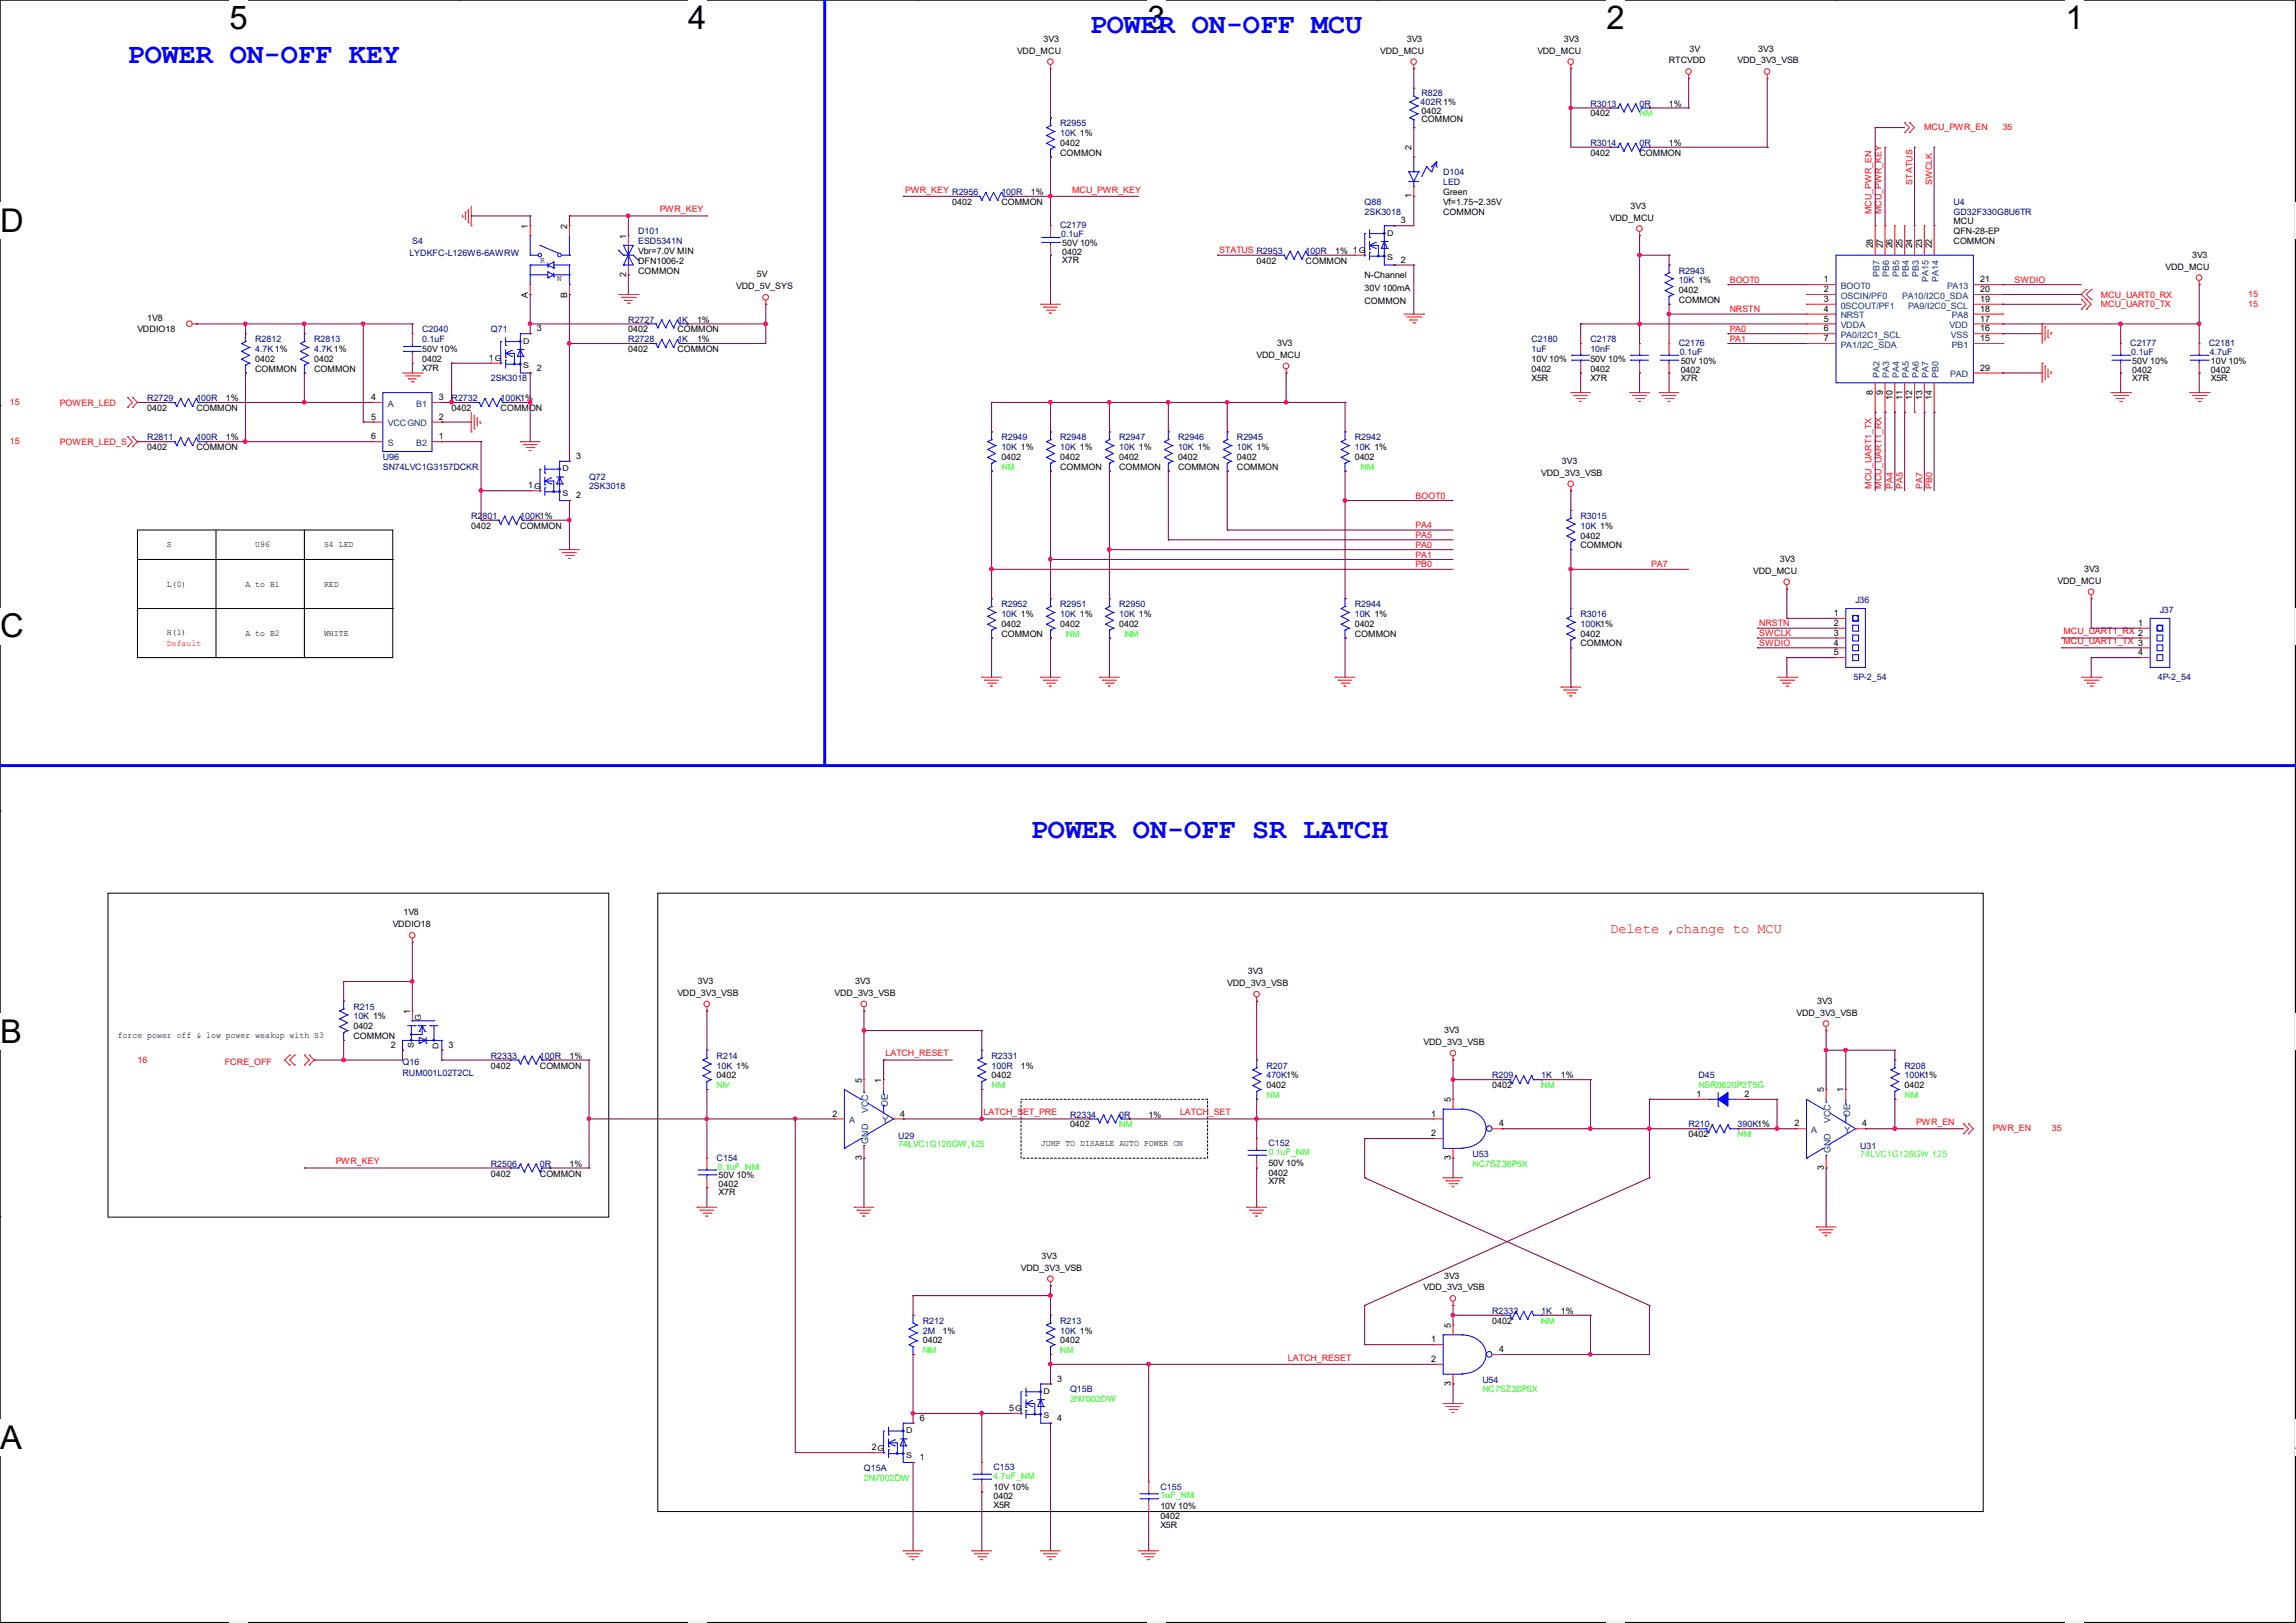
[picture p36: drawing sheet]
<svg xmlns="http://www.w3.org/2000/svg" width="297mm" height="210mm" viewBox="0 0 297 210" stroke-linecap="round" stroke-linejoin="round" font-family="sans-serif">
<defs><g id="words">
<g font-size="4.2">
<text x="29.7" y="3.8">5</text>
<text x="89" y="3.8">4</text>
<text x="148.4" y="3.8">3</text>
<text x="207.8" y="3.8">2</text>
<text x="267.2" y="3.8">1</text>
<text x="0" y="30">D</text>
<text x="0" y="82.5">C</text>
<text x="0" y="135">B</text>
<text x="0" y="187.5">A</text>
<text x="296.9" y="187.5">A</text>
</g>
<g font-size="3.7" fill="#00f">
<text x="141" y="4.3">POWER ON-OFF MCU</text>
<text x="16.5" y="8.1">POWER ON-OFF KEY</text>
<text x="133.3" y="108.5">POWER ON-OFF SR LATCH</text>
</g>
<text font-size="1.8" fill="#f00" x="208.3" y="120.8">Delete ,change to MCU</text>
<g font-size="1.1">
<text x="135" y="5.4">3V3</text>
<text x="182" y="5.4">3V3</text>
<text x="202.3" y="5.4">3V3</text>
<text x="131.6" y="6.9">VDD_MCU</text>
<text x="178.5" y="6.9">VDD_MCU</text>
<text x="198.9" y="6.9">VDD_MCU</text>
<text x="215.9" y="8.2">RTCVDD</text>
<text x="218.5" y="6.7">3V</text>
<text x="224.8" y="8.2">VDD_3V3_VSB</text>
<text x="227.4" y="6.7">3V3</text>
<text x="183.9" y="14.7">0402</text>
<text x="183.9" y="15.8">COMMON</text>
<text x="205.7" y="15.1">0402</text>
<text x="215.9" y="13.8">1%</text>
<text x="137.1" y="18.9">0402</text>
<text x="137.1" y="20.2">COMMON</text>
<text x="182.6" y="19.4" transform="rotate(-90 182.6 19.4)">2</text>
<text x="205.7" y="20.2">0402</text>
<text x="212.1" y="20.2">COMMON</text>
<text x="215.9" y="18.9">1%</text>
<text x="68.3" y="29.6" transform="rotate(-90 68.3 29.6)">1</text>
<text x="73.4" y="29.6" transform="rotate(-90 73.4 29.6)">2</text>
<text x="123.2" y="26.5">0402</text>
<text x="129.5" y="26.5">COMMON</text>
<text x="133.3" y="25.2">1%</text>
<text x="181.2" y="28.9">3</text>
<text x="182.6" y="25.7" transform="rotate(-90 182.6 25.7)">1</text>
<text x="186.7" y="25.2">Green</text>
<text x="186.7" y="26.5">Vf=1.75~2.35V</text>
<text x="186.7" y="27.8">COMMON</text>
<text x="208.3" y="28.5">VDD_MCU</text>
<text x="210.9" y="27">3V3</text>
<text x="252.7" y="29">MCU</text>
<text x="69.9" y="34">R</text>
<text x="81" y="35.8" transform="rotate(-90 81 35.8)">2</text>
<text x="81" y="30.9" transform="rotate(-90 81 30.9)">1</text>
<text x="82.5" y="32.9">Vbr=7.0V MIN</text>
<text x="82.5" y="34.1">DFN1006-2</text>
<text x="82.5" y="35.4">COMMON</text>
<text x="97.9" y="35.9">5V</text>
<text x="137.4" y="31.8">50V 10%</text>
<text x="137.4" y="33">0402</text>
<text x="137.4" y="34">X7R</text>
<text x="162.5" y="34.1">0402</text>
<text x="168.9" y="34.1">COMMON</text>
<text x="172.7" y="32.9">1% 1</text>
<text x="181.2" y="34">2</text>
<text x="242.3" y="32.1" transform="rotate(-90 242.3 32.1)">28</text>
<text x="243.5" y="32.1" transform="rotate(-90 243.5 32.1)">27</text>
<text x="244.8" y="32.1" transform="rotate(-90 244.8 32.1)">26</text>
<text x="246.1" y="32.1" transform="rotate(-90 246.1 32.1)">25</text>
<text x="247.4" y="32.1" transform="rotate(-90 247.4 32.1)">24</text>
<text x="248.6" y="32.1" transform="rotate(-90 248.6 32.1)">23</text>
<text x="249.9" y="32.1" transform="rotate(-90 249.9 32.1)">22</text>
<text x="252.7" y="30.3">QFN-28-EP</text>
<text x="252.7" y="31.6">COMMON</text>
<text x="280.1" y="34.9">VDD_MCU</text>
<text x="283.6" y="33.4">3V3</text>
<text x="19" y="41.5">1V8</text>
<text x="68.3" y="38.5" transform="rotate(-90 68.3 38.5)">A</text>
<text x="72" y="36.4">W</text>
<text x="73.4" y="38.5" transform="rotate(-90 73.4 38.5)">B</text>
<text x="90.2" y="41.7">1%</text>
<text x="95.2" y="37.4">VDD_5V_SYS</text>
<text x="176.5" y="36">N-Channel</text>
<text x="176.5" y="37.7">30V 100mA</text>
<text x="176.5" y="39.3">COMMON</text>
<text x="217.1" y="37.9">0402</text>
<text x="217.1" y="39.2">COMMON</text>
<text x="235.9" y="39.1">3</text>
<text x="235.9" y="36.5">1</text>
<text x="235.9" y="40.3">4</text>
<text x="235.9" y="37.8">2</text>
<text x="235.9" y="41.6">5</text>
<text x="256.1" y="37.8">20</text>
<text x="256.1" y="36.5">21</text>
<text x="256.1" y="40.3">18</text>
<text x="256.1" y="39.1">19</text>
<text x="256.1" y="41.6">17</text>
<text x="17.8" y="43">VDDIO18</text>
<text x="33" y="46.8">0402</text>
<text x="40.6" y="46.8">0402</text>
<text x="54.6" y="45.6">50V 10%</text>
<text x="54.6" y="46.8">0402</text>
<text x="54.6" y="48">X7R</text>
<text x="63.2" y="46.7">1</text>
<text x="69.5" y="48">2</text>
<text x="69.5" y="42.9">3</text>
<text x="81.3" y="43">0402</text>
<text x="81.3" y="45.6">0402</text>
<text x="87.6" y="43">COMMON</text>
<text x="87.6" y="45.6">COMMON</text>
<text x="90.2" y="44.3">1%</text>
<text x="162.5" y="46.3">VDD_MCU</text>
<text x="165.2" y="44.8">3V3</text>
<text x="198.1" y="46.8">10V 10%</text>
<text x="205.7" y="46.8">50V 10%</text>
<text x="217.4" y="47.1">50V 10%</text>
<text x="235.9" y="42.9">6</text>
<text x="235.9" y="44.2">7</text>
<text x="256.1" y="48">29</text>
<text x="256.1" y="44.2">15</text>
<text x="256.1" y="42.9">16</text>
<text x="275.8" y="47.1">50V 10%</text>
<text x="286" y="47.1">10V 10%</text>
<text x="19" y="53.2">0402</text>
<text x="25.4" y="53.2">COMMON</text>
<text x="29.2" y="51.9">1%</text>
<text x="33" y="48.1">COMMON</text>
<text x="40.6" y="48.1">COMMON</text>
<text x="48" y="51.8">4</text>
<text x="56.8" y="51.8">3</text>
<text x="58.4" y="53.2">0402</text>
<text x="64.8" y="53.2">COMMON</text>
<text x="198.1" y="48.1">0402</text>
<text x="198.1" y="49.4">X5R</text>
<text x="205.7" y="48.1">0402</text>
<text x="205.7" y="49.4">X7R</text>
<text x="217.4" y="48.2">0402</text>
<text x="217.4" y="49.2">X7R</text>
<text x="242.3" y="51.1" transform="rotate(-90 242.3 51.1)">8</text>
<text x="243.5" y="51.1" transform="rotate(-90 243.5 51.1)">9</text>
<text x="244.8" y="51.7" transform="rotate(-90 244.8 51.7)">10</text>
<text x="246.1" y="51.7" transform="rotate(-90 246.1 51.7)">11</text>
<text x="247.4" y="51.7" transform="rotate(-90 247.4 51.7)">12</text>
<text x="248.6" y="51.7" transform="rotate(-90 248.6 51.7)">13</text>
<text x="249.9" y="51.7" transform="rotate(-90 249.9 51.7)">14</text>
<text x="275.8" y="48.2">0402</text>
<text x="275.8" y="49.2">X7R</text>
<text x="286" y="48.2">0402</text>
<text x="286" y="49.2">X5R</text>
<text x="19" y="58.3">0402</text>
<text x="25.4" y="58.3">COMMON</text>
<text x="29.2" y="57">1%</text>
<text x="48" y="54.3">5</text>
<text x="48" y="56.9">6</text>
<text x="56.8" y="56.9">1</text>
<text x="56.8" y="54.3">2</text>
<text x="74.5" y="59.4">3</text>
<text x="129.5" y="59.5">0402</text>
<text x="137.1" y="59.5">0402</text>
<text x="144.8" y="59.5">0402</text>
<text x="152.4" y="59.5">0402</text>
<text x="160" y="59.5">0402</text>
<text x="175.2" y="59.5">0402</text>
<text x="68.3" y="63.2">1</text>
<text x="74.5" y="64.5">2</text>
<text x="137.1" y="60.8">COMMON</text>
<text x="144.8" y="60.8">COMMON</text>
<text x="152.4" y="60.8">COMMON</text>
<text x="160" y="60.8">COMMON</text>
<text x="199.4" y="61.6">VDD_3V3_VSB</text>
<text x="202" y="60">3V3</text>
<text x="21.6" y="70.8">S</text>
<text x="33" y="70.8">U96</text>
<text x="41.9" y="70.8">S4 LED</text>
<text x="61" y="68.4">0402</text>
<text x="67.3" y="68.4">COMMON</text>
<text x="204.5" y="69.7">0402</text>
<text x="204.5" y="71">COMMON</text>
<text x="21.6" y="75.9">L(0)</text>
<text x="31.8" y="75.9">A to B1</text>
<text x="41.9" y="75.9">RED</text>
<text x="226.8" y="74.3">VDD_MCU</text>
<text x="230.2" y="72.7">3V3</text>
<text x="266.2" y="75.5">VDD_MCU</text>
<text x="269.6" y="74">3V3</text>
<text x="21.6" y="82.1">H(1)</text>
<text x="31.8" y="82.3">A to B2</text>
<text x="41.9" y="82.3">WHITE</text>
<text x="129.5" y="81.1">0402</text>
<text x="129.5" y="82.4">COMMON</text>
<text x="137.1" y="81.1">0402</text>
<text x="144.8" y="81.1">0402</text>
<text x="175.2" y="81.1">0402</text>
<text x="175.2" y="82.4">COMMON</text>
<text x="204.5" y="82.4">0402</text>
<text x="204.5" y="83.7">COMMON</text>
<text x="237.2" y="79.7">1</text>
<text x="237.2" y="81">2</text>
<text x="237.2" y="82.3">3</text>
<text x="237.2" y="83.5">4</text>
<text x="276.6" y="81">1</text>
<text x="237.2" y="84.8">5</text>
<text x="276.6" y="84.8">4</text>
<text x="50.8" y="120">VDDIO18</text>
<text x="52.2" y="118.4">1V8</text>
<text x="53" y="131.2" transform="rotate(-90 53 131.2)">1</text>
<text x="87.6" y="128.9">VDD_3V3_VSB</text>
<text x="90.3" y="127.3">3V3</text>
<text x="107.9" y="128.9">VDD_3V3_VSB</text>
<text x="110.6" y="127.3">3V3</text>
<text x="158.7" y="127.6">VDD_3V3_VSB</text>
<text x="161.4" y="126.1">3V3</text>
<text x="232.4" y="131.4">VDD_3V3_VSB</text>
<text x="235.1" y="129.9">3V3</text>
<text x="15.2" y="134.3">force power off &amp; low power weakup with S3</text>
<text x="45.7" y="133.2">0402</text>
<text x="45.7" y="134.5">COMMON</text>
<text x="50.5" y="135.6">2</text>
<text x="58" y="135.6">3</text>
<text x="73.7" y="137">1%</text>
<text x="184.1" y="135.2">VDD_3V3_VSB</text>
<text x="186.8" y="133.7">3V3</text>
<text x="63.5" y="138.3">0402</text>
<text x="69.8" y="138.3">COMMON</text>
<text x="92.7" y="139.5">0402</text>
<text x="111.5" y="140.1" transform="rotate(-90 111.5 140.1)">5</text>
<text x="114" y="140.1" transform="rotate(-90 114 140.1)">1</text>
<text x="128.3" y="139.5">0402</text>
<text x="132.1" y="138.3">1%</text>
<text x="163.8" y="140.8">0402</text>
<text x="187.7" y="142.6" transform="rotate(-90 187.7 142.6)">5</text>
<text x="193" y="140.8">0402</text>
<text x="201.9" y="139.5">1%</text>
<text x="219.4" y="141.9">1</text>
<text x="225.7" y="141.9">2</text>
<text x="235.9" y="141.4" transform="rotate(-90 235.9 141.4)">5</text>
<text x="238.5" y="141.4" transform="rotate(-90 238.5 141.4)">1</text>
<text x="246.4" y="140.8">0402</text>
<text x="107.7" y="144.5">2</text>
<text x="116.4" y="144.5">4</text>
<text x="134.6" y="148.3">JUMP TO DISABLE AUTO POWER ON</text>
<text x="138.4" y="145.9">0402</text>
<text x="148.6" y="144.6">1%</text>
<text x="185.1" y="144.5">1</text>
<text x="185.1" y="147">2</text>
<text x="193.9" y="145.8">4</text>
<text x="218.4" y="147.2">0402</text>
<text x="232.1" y="145.8">2</text>
<text x="240.9" y="145.8">4</text>
<text x="63.5" y="152.2">0402</text>
<text x="69.8" y="152.2">COMMON</text>
<text x="73.7" y="151">1%</text>
<text x="93" y="152.5">50V 10%</text>
<text x="93" y="153.6">0402</text>
<text x="93" y="154.6">X7R</text>
<text x="111.5" y="150.1" transform="rotate(-90 111.5 150.1)">3</text>
<text x="164.1" y="150.8">50V 10%</text>
<text x="164.1" y="152.1">0402</text>
<text x="164.1" y="153.2">X7R</text>
<text x="187.7" y="150.1" transform="rotate(-90 187.7 150.1)">3</text>
<text x="235.9" y="151.4" transform="rotate(-90 235.9 151.4)">3</text>
<text x="132.1" y="164.4">VDD_3V3_VSB</text>
<text x="134.7" y="162.9">3V3</text>
<text x="184.1" y="167">VDD_3V3_VSB</text>
<text x="186.8" y="165.4">3V3</text>
<text x="119.4" y="173.8">0402</text>
<text x="121.9" y="172.6">1%</text>
<text x="137.1" y="173.8">0402</text>
<text x="185.1" y="173.7">1</text>
<text x="187.7" y="171.8" transform="rotate(-90 187.7 171.8)">5</text>
<text x="193" y="171.3">0402</text>
<text x="201.9" y="170">1%</text>
<text x="136.8" y="178.8">3</text>
<text x="185.1" y="176.2">2</text>
<text x="187.7" y="179.3" transform="rotate(-90 187.7 179.3)">3</text>
<text x="193.9" y="175">4</text>
<text x="119" y="183.9">6</text>
<text x="130.5" y="182.6">5</text>
<text x="136.8" y="183.9">4</text>
<text x="112.8" y="187.7">2</text>
<text x="119" y="188.9">1</text>
<text x="128.5" y="192.7">10V 10%</text>
<text x="128.5" y="194">0402</text>
<text x="128.5" y="195.2">X5R</text>
<text x="150.1" y="195.3">10V 10%</text>
<text x="150.1" y="196.6">0402</text>
<text x="150.1" y="197.7">X5R</text>
</g>
<g font-size="1.1" fill="#000080">
<text x="137.1" y="16.3">R2955</text>
<text x="137.1" y="17.6">10K 1%</text>
<text x="183.8" y="13.5">402R1%</text>
<text x="183.9" y="12.4">R828</text>
<text x="205.7" y="13.8">R3013</text>
<text x="212.1" y="13.8">0R</text>
<text x="186.7" y="22.7">D104</text>
<text x="186.7" y="24">LED</text>
<text x="205.7" y="18.9">R3014</text>
<text x="212.1" y="18.9">0R</text>
<text x="123.2" y="25.2">R2956</text>
<text x="129.5" y="25.2">100R</text>
<text x="137.1" y="29.5">C2179</text>
<text x="176.5" y="26.5">Q88</text>
<text x="176.5" y="27.8">2SK3018</text>
<text x="252.7" y="26.5">U4</text>
<text x="252.7" y="27.8">GD32F330G8U6TR</text>
<text x="53" y="33.1">LYDKFC-L126W6-6AWRW</text>
<text x="53.3" y="31.6">S4</text>
<text x="82.5" y="30.3">D101</text>
<text x="82.5" y="31.6">ESD5341N</text>
<text x="137.3" y="30.7">0.1uF</text>
<text x="168.9" y="32.9">100R</text>
<text x="217.1" y="35.4">R2943</text>
<text x="81.3" y="41.7">R2727</text>
<text x="87.6" y="41.7">1K</text>
<text x="217.1" y="36.7">10K 1%</text>
<text x="33" y="44.3">R2812</text>
<text x="33" y="45.6">4.7K1%</text>
<text x="40.6" y="44.3">R2813</text>
<text x="40.6" y="45.6">4.7K1%</text>
<text x="54.6" y="43">C2040</text>
<text x="54.6" y="44.3">0.1uF</text>
<text x="63.5" y="43">Q71</text>
<text x="81.3" y="44.3">R2728</text>
<text x="87.6" y="44.3">1K</text>
<text x="198.1" y="44.3">C2180</text>
<text x="198.1" y="45.6">1uF</text>
<text x="205.7" y="44.3">C2178</text>
<text x="205.7" y="45.6">10nF</text>
<text x="217.1" y="44.8">C2176</text>
<text x="217.3" y="45.9">0.1uF</text>
<text x="275.6" y="44.8">C2177</text>
<text x="275.7" y="45.9">0.1uF</text>
<text x="285.7" y="44.8">C2181</text>
<text x="285.9" y="45.9">4.7uF</text>
<text x="19" y="51.9">R2729</text>
<text x="25.4" y="51.9">100R</text>
<text x="58.4" y="51.9">R2732</text>
<text x="63.5" y="49.4">2SK3018</text>
<text x="64.8" y="51.9">100K1%</text>
<text x="19" y="57">R2811</text>
<text x="25.4" y="57">100R</text>
<text x="49.5" y="59.5">U96</text>
<text x="129.5" y="57">R2949</text>
<text x="129.5" y="58.3">10K 1%</text>
<text x="137.1" y="57">R2948</text>
<text x="137.1" y="58.3">10K 1%</text>
<text x="144.8" y="57">R2947</text>
<text x="144.8" y="58.3">10K 1%</text>
<text x="152.4" y="57">R2946</text>
<text x="152.4" y="58.3">10K 1%</text>
<text x="160" y="57">R2945</text>
<text x="160" y="58.3">10K 1%</text>
<text x="175.2" y="57">R2942</text>
<text x="175.2" y="58.3">10K 1%</text>
<text x="49.5" y="60.8">SN74LVC1G3157DCKR</text>
<text x="76.2" y="62.1">Q72</text>
<text x="76.2" y="63.3">2SK3018</text>
<text x="61" y="67.1">R2801</text>
<text x="67.3" y="67.1">100K1%</text>
<text x="204.5" y="67.1">R3015</text>
<text x="204.5" y="68.4">10K 1%</text>
<text x="129.5" y="78.6">R2952</text>
<text x="129.5" y="79.8">10K 1%</text>
<text x="137.1" y="78.6">R2951</text>
<text x="137.1" y="79.8">10K 1%</text>
<text x="144.8" y="78.6">R2950</text>
<text x="144.8" y="79.8">10K 1%</text>
<text x="175.2" y="78.6">R2944</text>
<text x="175.2" y="79.8">10K 1%</text>
<text x="204.5" y="79.8">R3016</text>
<text x="204.5" y="81.1">100K1%</text>
<text x="240" y="78.1">J36</text>
<text x="279.4" y="79.3">J37</text>
<text x="239.8" y="88">5P-2_54</text>
<text x="279.1" y="88">4P-2_54</text>
<text x="45.7" y="130.6">R215</text>
<text x="45.7" y="131.9">10K 1%</text>
<text x="52.1" y="137.8">Q16</text>
<text x="63.5" y="137">R2333</text>
<text x="69.8" y="137">100R</text>
<text x="92.7" y="137">R214</text>
<text x="128.3" y="137">R2331</text>
<text x="52.1" y="139.3">RUM001L02T2CL</text>
<text x="92.7" y="138.3">10K 1%</text>
<text x="128.3" y="138.3">100R</text>
<text x="163.8" y="138.3">R207</text>
<text x="163.8" y="139.5">470K1%</text>
<text x="193" y="139.5">R209</text>
<text x="199.4" y="139.5">1K</text>
<text x="219.7" y="139.5">D45</text>
<text x="246.4" y="138.3">R208</text>
<text x="246.4" y="139.5">100K1%</text>
<text x="116.2" y="147.4">U29</text>
<text x="138.4" y="144.6">R2334</text>
<text x="144.8" y="144.6">0R</text>
<text x="164.1" y="148.3">C152</text>
<text x="190.5" y="149.7">U53</text>
<text x="218.4" y="145.9">R210</text>
<text x="224.8" y="145.9">390K1%</text>
<text x="240.6" y="148.7">U31</text>
<text x="63.5" y="151">R2506</text>
<text x="69.8" y="151">0R</text>
<text x="92.7" y="150.2">C154</text>
<text x="119.4" y="171.3">R212</text>
<text x="119.4" y="172.6">2M</text>
<text x="137.1" y="171.3">R213</text>
<text x="137.1" y="172.6">10K 1%</text>
<text x="193" y="170">R2332</text>
<text x="199.4" y="170">1K</text>
<text x="191.8" y="178.9">U54</text>
<text x="138.4" y="180.2">Q15B</text>
<text x="111.7" y="190.3">Q15A</text>
<text x="128.5" y="190.2">C153</text>
<text x="150.1" y="192.7">C155</text>
</g>
<g font-size="1.1" fill="#80ff00">
<text x="212.1" y="15.1">NM</text>
<text x="92.7" y="140.8">NM</text>
<text x="240.6" y="149.7">74LVC1G126GW,125</text>
</g>
<g font-size="1.1" fill="#f00">
<text x="248.9" y="16.8">MCU_PWR_EN</text>
<text x="259.1" y="16.8">35</text>
<text x="247.4" y="23.9" transform="rotate(-90 247.4 23.9)">STATUS</text>
<text x="249.9" y="23.9" transform="rotate(-90 249.9 23.9)">SWCLK</text>
<text x="85.3" y="27.5">PWR_KEY</text>
<text x="117.1" y="24.9">PWR_KEY</text>
<text x="138.7" y="24.9">MCU_PWR_KEY</text>
<text x="242.1" y="27.7" transform="rotate(-90 242.1 27.7)">MCU_PWR_EN</text>
<text x="243.4" y="27.7" transform="rotate(-90 243.4 27.7)">MCU_PWR_KEY</text>
<text x="157.7" y="32.8">STATUS R2953</text>
<text x="223.8" y="36.6">BOOT0</text>
<text x="223.8" y="40.4">NRSTN</text>
<text x="260.6" y="36.6">SWDIO</text>
<text x="271.8" y="39.7">MCU_UART0_TX</text>
<text x="271.8" y="38.6">MCU_UART0_RX</text>
<text x="290.8" y="39.7">15</text>
<text x="290.8" y="38.4">15</text>
<text x="223.8" y="42.9">PA0</text>
<text x="223.8" y="44.2">PA1</text>
<text x="1.3" y="52.4">15</text>
<text x="7.7" y="52.5">POWER_LED</text>
<text x="1.3" y="57.5">15</text>
<text x="7.7" y="57.6">POWER_LED_S</text>
<text x="183.1" y="64.5">BOOT0</text>
<text x="242.1" y="63.3" transform="rotate(-90 242.1 63.3)">MCU_UART1_TX</text>
<text x="243.4" y="63.3" transform="rotate(-90 243.4 63.3)">MCU_UART1_RX</text>
<text x="244.9" y="63.3" transform="rotate(-90 244.9 63.3)">PA4</text>
<text x="246.1" y="63.3" transform="rotate(-90 246.1 63.3)">PA5</text>
<text x="248.7" y="63.3" transform="rotate(-90 248.7 63.3)">PA7</text>
<text x="249.9" y="63.3" transform="rotate(-90 249.9 63.3)">PB0</text>
<text x="183.1" y="68.3">PA4</text>
<text x="183.1" y="69.6">PA5</text>
<text x="183.1" y="70.9">PA0</text>
<text x="183.1" y="72.1">PA1</text>
<text x="183.1" y="73.4">PB0</text>
<text x="213.6" y="73.4">PA7</text>
<text x="21.6" y="83.5">Default</text>
<text x="227.6" y="83.6">SWDIO</text>
<text x="227.6" y="82.3">SWCLK</text>
<text x="227.6" y="81">NRSTN</text>
<text x="266.9" y="82.1">MCU_UART1_RX 2</text>
<text x="266.9" y="83.4">MCU_UART1_TX 3</text>
<text x="17.8" y="137.5">16</text>
<text x="29.1" y="137.8">FCRE_OFF</text>
<text x="114.5" y="136.7">LATCH_RESET</text>
<text x="127.2" y="144.3">LATCH_SET_PRE</text>
<text x="152.6" y="144.3">LATCH_SET</text>
<text x="247.9" y="145.6">PWR_EN</text>
<text x="257.8" y="146.4">PWR_EN</text>
<text x="265.4" y="146.4">35</text>
<text x="43.4" y="150.7">PWR_KEY</text>
<text x="166.6" y="176.1">LATCH_RESET</text>
</g>
<g font-size="1.1" fill="#004080">
<text x="243.1" y="35.8" transform="rotate(-90 243.1 35.8)">PB7</text>
<text x="244.4" y="35.8" transform="rotate(-90 244.4 35.8)">PB6</text>
<text x="245.7" y="35.8" transform="rotate(-90 245.7 35.8)">PB5</text>
<text x="246.9" y="35.8" transform="rotate(-90 246.9 35.8)">PB4</text>
<text x="248.2" y="35.8" transform="rotate(-90 248.2 35.8)">PB3</text>
<text x="238.1" y="39.9">0SCOUT/PF1</text>
<text x="238.1" y="37.4">BOOT0</text>
<text x="238.1" y="41.2">NRST</text>
<text x="238.1" y="38.7">OSCIN/PF0</text>
<text x="246.1" y="38.7">PA10/I2C0_SDA</text>
<text x="246.8" y="39.9">PA9/I2C0_SCL</text>
<text x="249.5" y="36.5" transform="rotate(-90 249.5 36.5)">PA15</text>
<text x="250.7" y="36.5" transform="rotate(-90 250.7 36.5)">PA14</text>
<text x="251.9" y="37.4">PA13</text>
<text x="252.5" y="41.2">PA8</text>
<text x="238.1" y="43.7">PA0/I2C1_SCL</text>
<text x="238.1" y="45">PA1/I2C_SDA</text>
<text x="238.1" y="42.5">VDDA</text>
<text x="252.2" y="42.5">VDD</text>
<text x="252.4" y="43.7">VSS</text>
<text x="252.5" y="45">PB1</text>
<text x="50.2" y="52.6">A</text>
<text x="53.8" y="52.6">B1</text>
<text x="243.1" y="48.9" transform="rotate(-90 243.1 48.9)">PA2</text>
<text x="244.4" y="48.9" transform="rotate(-90 244.4 48.9)">PA3</text>
<text x="245.7" y="48.9" transform="rotate(-90 245.7 48.9)">PA4</text>
<text x="246.9" y="48.9" transform="rotate(-90 246.9 48.9)">PA5</text>
<text x="248.2" y="48.9" transform="rotate(-90 248.2 48.9)">PA6</text>
<text x="249.5" y="48.9" transform="rotate(-90 249.5 48.9)">PA7</text>
<text x="250.7" y="48.9" transform="rotate(-90 250.7 48.9)">PB0</text>
<text x="252.3" y="48.8">PAD</text>
<text x="50.2" y="55.2">VCCGND</text>
<text x="50.2" y="57.7">S</text>
<text x="53.8" y="57.7">B2</text>
<text x="114.8" y="143.3" transform="rotate(-90 114.8 143.3)">OE</text>
<text x="109.8" y="145.3">A</text>
<text x="112.3" y="148" transform="rotate(-90 112.3 148)">GND</text>
<text x="112.3" y="144.1" transform="rotate(-90 112.3 144.1)">VCC</text>
<text x="114.2" y="145.3">Y</text>
<text x="234.3" y="146.6">A</text>
<text x="236.8" y="149.2" transform="rotate(-90 236.8 149.2)">GND</text>
<text x="236.8" y="145.3" transform="rotate(-90 236.8 145.3)">VCC</text>
<text x="238.6" y="146.6">Y</text>
<text x="239.3" y="144.5" transform="rotate(-90 239.3 144.5)">OE</text>
</g>
<g font-size="1.1" fill="#0f0">
<text x="129.5" y="60.8">NM</text>
<text x="176" y="60.8">NM</text>
<text x="137.9" y="82.4">NM</text>
<text x="145.5" y="82.4">NM</text>
<text x="128.3" y="140.8">NM</text>
<text x="163.8" y="142.1">NM</text>
<text x="199.4" y="140.8">NM</text>
<text x="219.7" y="140.8">NSR0620P2T5G</text>
<text x="246.4" y="142.1">NM</text>
<text x="116.2" y="148.4">74LVC1G126GW,125</text>
<text x="144.8" y="145.9">NM</text>
<text x="164.1" y="149.4">0.1uF_NM</text>
<text x="224.8" y="147.2">NM</text>
<text x="92.8" y="151.3">0.1uF_NM</text>
<text x="190.5" y="151">NC7SZ38P5X</text>
<text x="199.4" y="171.3">NM</text>
<text x="119.4" y="175.1">NM</text>
<text x="137.1" y="175.1">NM</text>
<text x="138.4" y="181.4">2N7002DW</text>
<text x="191.8" y="180.2">NC7SZ38P5X</text>
<text x="111.7" y="191.6">2N7002DW</text>
<text x="128.5" y="191.3">4.7uF_NM</text>
<text x="150.1" y="193.9">1uF_NM</text>
</g>
<g font-size="1">
<text x="175.8" y="32.8">G</text>
<text x="179.4" y="33.7">S</text>
<text x="179.4" y="30.5">D</text>
<text x="64" y="46.7">G</text>
<text x="67.7" y="47.6">S</text>
<text x="67.7" y="44.5">D</text>
<text x="69.1" y="63.2">G</text>
<text x="72.8" y="64.1">S</text>
<text x="72.8" y="61">D</text>
<text x="53.6" y="135.6" transform="rotate(-90 53.6 135.6)">S</text>
<text x="54.4" y="132.1" transform="rotate(-90 54.4 132.1)">G</text>
<text x="56.7" y="135.8" transform="rotate(-90 56.7 135.8)">D</text>
<text x="117.2" y="185.4">D</text>
<text x="131.3" y="182.6">G</text>
<text x="135" y="180.3">D</text>
<text x="135" y="183.5">S</text>
<text x="113.5" y="187.7">G</text>
<text x="117.2" y="188.6">S</text>
</g>
</g></defs>
<path d="M0 0h296.9v209.9h-296.9z" fill="none" stroke="#000" stroke-width=".13"/>
<g fill="#fff">
<path d="M29.7 0h2.3v4.7h-2.3z"/>
<path d="M29.7 209.9h2.3v.1h-2.3z"/>
</g>
<path d="M59.4 0h.1M59.4 209.9h.1" fill="none" stroke="#000" stroke-width=".13"/>
<g fill="#fff">
<path d="M89 0h2.4v4.7h-2.4z"/>
<path d="M89 209.9h2.4v.1h-2.4z"/>
</g>
<path d="M118.7 0h.1M118.7 209.9h.1" fill="none" stroke="#000" stroke-width=".13"/>
<g fill="#fff">
<path d="M148.4 0h2.4v4.7h-2.4z"/>
<path d="M148.4 209.9h2.4v.1h-2.4z"/>
</g>
<path d="M178.1 0h.1M178.1 209.9h.1" fill="none" stroke="#000" stroke-width=".13"/>
<g fill="#fff">
<path d="M207.8 0h2.4v4.7h-2.4z"/>
<path d="M207.8 209.9h2.4v.1h-2.4z"/>
</g>
<path d="M237.5 0h.1M237.5 209.9h.1" fill="none" stroke="#000" stroke-width=".13"/>
<g fill="#fff">
<path d="M267.2 0h2.4v4.7h-2.4z"/>
<path d="M267.2 209.9h2.4v.1h-2.4z"/>
<path d="M0 26.2h3v4.7h-3z"/>
<path d="M296.9 26.2h.1v4.7h-.1z"/>
<path d="M0 78.7h3v4.7h-3z"/>
<path d="M296.9 78.7h.1v4.7h-.1z"/>
</g>
<path d="M0 52.5h.1M296.9 52.5h.1" fill="none" stroke="#000" stroke-width=".13"/>
<g fill="#fff">
<path d="M0 131.1h2.8v4.8h-2.8z"/>
<path d="M296.9 131.1h.1v4.8h-.1z"/>
</g>
<path d="M0 104.9h.1M296.9 104.9h.1" fill="none" stroke="#000" stroke-width=".13"/>
<g fill="#fff">
<path d="M-.1 183.6h2.9v4.8h-2.9z"/>
<path d="M296.8 183.6h.2v4.8h-.2z"/>
</g>
<path d="M17.8 68.6h33v16.5h-33zM17.8 72.4h33M17.8 78.7h33M27.9 68.6v16.5M39.4 68.6v16.5M50.8 72.4h.1M50.8 78.7h.1M27.9 85.1h.1M39.4 85.1h.1M0 157.4h.1M296.9 157.4h.1" fill="none" stroke="#000" stroke-width=".13"/>
<path d="M132.1 142.2h24.1v7.7h-24.1z" fill="none" stroke="#000" stroke-width=".13" stroke-dasharray=".3 .3"/>
<path d="M106.7 0v99.1M-.1 99.1h297.1" fill="none" stroke="#00f" stroke-width=".38"/>
<circle cx="106.7" cy="99.1" r=".19" fill="#00f"/>
<path d="M14 115.6h64.7v41.9h-64.7zM85.1 115.6h171.4v80h-171.4z" fill="none" stroke="#000" stroke-width=".13"/>
<g fill="none" stroke="#f00" stroke-width=".13">
<path d="M135.9 8.9h.1M135.9 15.2h.1M135.9 8.4v.5M182.9 8.9h.1M182.9 11.4h.1M182.9 16.5h.1M182.9 8.4v.5M203.2 8.9h.1M203.2 8.4v.5M208.3 19h.1M208.3 14h.1M213.4 19h.1"/>
<path d="M213.4 14h.1M218.4 10.2h.1M218.4 9.7v.5M228.6 10.2h.1M228.6 9.7v.5M246.4 17.1h.1M246.4 15.9h.1M246.4 15.9l.6 .6-.6 .6M247 17.1h.1M247 15.9h.1M247 15.9l.6 .6-.6 .6M59.8 28.1h.1"/>
<path d="M59.8 27.8v.3M60.2 27.4h.1M60.2 27.4v1M60.6 28.8h.1M60.6 27.1v1.7M61 29.2h.1M61 26.7v2.5M68.6 29.2h.1M68.6 38.1h.1M68.6 29.2v1.3M68.6 36.8v1.3M73.7 29.2h.1"/>
<path d="M73.7 38.1h.1M73.7 29.2v1.3M73.7 36.8v1.3M80 38.1h2.5M80.4 38.5h1.8M80.8 38.9h.1M80.8 38.9h1M81.2 39.2h.2M81.3 30.5h.1M81.3 35.6h.1M81.3 30.5v1.2M81.3 34.3v1.3"/>
<path d="M81.4 39.2h.1M82.2 38.5h.1M82.5 38.1h.1M99.1 39.4h.1M99.1 38.9v.5M125.7 25.4h.1M130.8 25.4h.1M134.6 39.4h.1M134.6 39.4h2.6M135 39.8h.1M135 39.8h1.8M135.9 29.2h.1"/>
<path d="M135.9 33h.1M135.9 20.3h.1M135.9 29.2v1.3M135.9 31.7v1.3M165.1 33h.1M170.2 33h.1M175.3 33h.1M175.3 33h1.2M180.3 34.3h.1M180.3 29.2h.1M182.9 25.4h.1M182.9 20.3h.1"/>
<path d="M182.9 24.1v1.3M212.1 30.5h.1M212.1 30v.5M215.9 34.3h.1M215.9 39.4h.1M233.7 39.4h.1M233.7 36.8h.1M233.7 38.1h.1M233.7 38.1h3.8M233.7 39.4h3.8M233.7 36.8h3.8M242.6 29.2h.1"/>
<path d="M242.6 29.2v3.8M243.8 29.2h.1M243.8 29.2v3.8M245.1 29.2h.1M245.1 29.2v3.8M246.4 29.2h.1M246.4 29.2v3.8M247.6 29.2h.1M247.6 29.2v3.8M248.9 29.2h.1M248.9 29.2v3.8M250.2 29.2h.1"/>
<path d="M250.2 29.2v3.8M255.3 38.1h3.8M255.3 39.4h3.8M255.3 36.8h3.8M259.1 38.1h.1M259.1 36.8h.1M259.1 39.4h.1M269.2 38.7h.1M269.2 38.7l.7 .7-.7 .6M269.9 38.7h.1M269.9 37.5h.1M269.9 37.5l-.7 .6 1.3 1.3-.6 .6"/>
<path d="M270.5 38.7h.1M270.5 37.5h.1M270.5 37.5l-.6 .6 .6 .6M284.5 36.8h.1M284.5 36.3v.5M16.5 52.7h.1M16.5 51.4h.1M16.5 57.8h.1M16.5 56.5h.1M16.5 51.4l.6 .7-.6 .6M16.5 56.5l.6 .6-.6 .7M17.1 51.4h.1"/>
<path d="M17.1 52.7h.1M17.1 56.5h.1M17.1 57.8h.1M17.1 51.4l.7 .7-.7 .6M17.1 56.5l.7 .6-.7 .7M21.6 57.1h.1M21.6 52.1h.1M24.9 41.9h.5M25.4 41.9h.1M26.7 57.1h.1M26.7 52.1h.1M31.7 43.2h.1"/>
<path d="M31.7 48.3h.1M39.4 43.2h.1M39.4 48.3h.1M48.3 52.1h.1M48.3 54.6h.1M48.3 57.1h.1M48.3 57.1h1.2M48.3 54.6h1.2M48.3 52.1h1.2M52.1 48.3h2.5M52.5 48.6h1.7M52.8 49h.1"/>
<path d="M52.8 49h1M53.2 49.4h.3M53.3 47h.1M53.3 43.2h.1M53.3 43.2v1.2M53.3 45.7v1.3M53.5 49.4h.1M54.2 48.6h.1M54.6 48.3h.1M55.9 57.1h1.2M55.9 54.6h1.2M55.9 52.1h1.2"/>
<path d="M57.1 57.1h.1M57.1 54.6h.1M57.1 52.1h.1M61 55.9h.1M61 52.1h.1M61 53.3v2.6M61.3 55.5h.1M61.3 53.7v1.8M61.7 54.1h.1M61.7 54.1v1M62.1 54.7h.1M62.1 54.5v.2"/>
<path d="M63.5 47h.1M63.5 47h1.3M66 52.1h.1M67.3 57.1h.1M67.3 57.1h2.5M67.7 57.5h.1M67.7 57.5h1.8M68.1 57.9h1M68.5 58.3h.1M68.5 58.3h.2M68.6 48.3h.1M68.6 43.2h.1"/>
<path d="M69.1 57.9h.1M73.7 59.7h.1M83.8 41.9h.1M83.8 44.4h.1M88.9 41.9h.1M88.9 44.4h.1M128.3 55.9h.1M135.4 40.1h1M135.8 40.5h.1M135.8 40.5h.2M135.9 55.9h.1M136.4 40.1h.1"/>
<path d="M143.5 55.9h.1M151.1 55.9h.1M158.7 55.9h.1M166.4 48.3h.1M166.4 47.8v.5M174 55.9h.1M181.6 40.6h2.5M182 41h1.8M182.4 41.4h.1M182.4 41.4h1M182.8 41.8h.2M183 41.8h.1"/>
<path d="M183.8 41h.1M184.1 40.6h.1M203.2 50.8h.1M203.2 50.8h2.5M203.6 51.2h.1M203.6 51.2h1.8M204 51.6h1M204.3 51.9h.1M204.3 51.9h.3M204.5 44.4h.1M204.5 48.3h.1M204.5 44.4v1.3"/>
<path d="M204.5 47v1.3M205 51.6h.1M210.8 50.8h.1M210.8 50.8h2.6M211.2 51.2h.1M211.2 51.2h1.8M211.6 51.6h1M212 51.9h.1M212 51.9h.2M212.1 44.4h.1M212.1 48.3h.1M212.1 44.4v1.3"/>
<path d="M212.1 47v1.3M212.6 51.6h.1M214.6 50.8h.1M214.6 50.8h2.6M215 51.2h.1M215 51.2h1.8M215.4 51.6h1M215.8 51.9h.1M215.8 51.9h.2M215.9 44.4h.1M215.9 48.3h.1M215.9 44.4v1.3"/>
<path d="M215.9 47v1.3M216.4 51.6h.1M233.7 40.6h.1M233.7 43.2h.1M233.7 44.4h.1M233.7 41.9h.1M233.7 40.6h3.8M233.7 41.9h3.8M233.7 43.2h3.8M233.7 44.4h3.8M242.6 53.3h.1M242.6 49.5v3.8"/>
<path d="M243.8 53.3h.1M243.8 49.5v3.8M245.1 53.3h.1M245.1 49.5v3.8M246.4 53.3h.1M246.4 49.5v3.8M247.6 53.3h.1M247.6 49.5v3.8M248.9 53.3h.1M248.9 49.5v3.8M250.2 53.3h.1M250.2 49.5v3.8"/>
<path d="M255.3 40.6h3.8M255.3 41.9h3.8M255.3 48.3h3.8M255.3 43.2h3.8M255.3 44.4h3.8M259.1 40.6h.1M259.1 48.3h.1M259.1 44.4h.1M259.1 41.9h.1M259.1 43.2h.1M264.2 41.9h.1M264.2 47h.1"/>
<path d="M264.2 41.9v2.5M264.2 47v2.5M264.5 42.3h.1M264.5 47.4h.1M264.5 42.3v1.8M264.5 47.4v1.7M264.9 43.7h.1M264.9 48.8h.1M264.9 42.7v1M264.9 47.8v1M265.3 43.1h.1M265.3 48.1h.1"/>
<path d="M265.3 43.1v.2M265.3 48.1v.3M269.2 40h.1M269.9 40h.1M273 50.8h2.6M273.4 51.2h1.8M273.8 51.6h.1M273.8 51.6h1M274.2 51.9h.2M274.3 44.4h.1M274.3 48.3h.1M274.3 44.4v1.3"/>
<path d="M274.3 47v1.3M274.4 51.9h.1M275.2 51.2h.1M275.6 50.8h.1M283.2 50.8h2.5M283.6 51.2h1.8M284 51.6h.1M284 51.6h1M284.4 51.9h.2M284.5 44.4h.1M284.5 48.3h.1M284.5 44.4v1.3"/>
<path d="M284.5 47v1.3M284.6 51.9h.1M285.4 51.2h.1M285.7 50.8h.1M63.5 67.3h.1M68.6 63.5h.1M68.6 67.3h.1M68.6 63.5h1.2M72.4 71.1h.1M72.4 71.1h2.5M72.8 71.5h.1M72.8 71.5h1.7"/>
<path d="M73.2 71.9h1M73.5 72.3h.1M73.5 72.3h.3M73.7 64.8h.1M74.2 71.9h.1M128.3 77.5h.1M128.3 61h.1M135.9 77.5h.1M135.9 61h.1M143.5 61h.1M143.5 77.5h.1M151.1 61h.1"/>
<path d="M158.7 61h.1M174 61h.1M174 77.5h.1M203.2 63.5h.1M203.2 66h.1M203.2 71.1h.1M203.2 78.7h.1M203.2 63v.5M231.1 76.2h.1M231.1 75.7v.5M270.5 77.5h.1M270.5 77v.5"/>
<path d="M127 87.6h.1M127 87.6h2.5M127.4 88h.1M127.4 88h1.8M127.8 88.4h1M128.1 88.8h.1M128.1 88.8h.3M128.3 82.5h.1M128.8 88.4h.1M134.6 87.6h.1M134.6 87.6h2.6M135 88h.1"/>
<path d="M135 88h1.8M135.4 88.4h1M135.8 88.8h.1M135.8 88.8h.2M135.9 82.5h.1M136.4 88.4h.1M142.2 87.6h.1M142.2 87.6h2.6M142.6 88h.1M142.6 88h1.8M143 88.4h1M143.4 88.8h.1"/>
<path d="M143.4 88.8h.2M143.5 82.5h.1M144 88.4h.1M172.7 87.6h.1M172.7 87.6h2.6M173.1 88h.1M173.1 88h1.8M173.5 88.4h1M173.9 88.8h.1M173.9 88.8h.2M174 82.5h.1M174.5 88.4h.1"/>
<path d="M201.9 88.9h.1M201.9 88.9h2.6M202.3 89.3h.1M202.3 89.3h1.8M202.7 89.7h1M203.1 90h.1M203.1 90h.2M203.2 83.8h.1M203.7 89.7h.1M229.9 87.6h2.5M230.3 88h1.7M230.6 88.4h.1"/>
<path d="M230.6 88.4h1M231 88.8h.3M231.3 88.8h.1M232 88h.1M232.4 87.6h.1M237.5 80h.1M237.5 81.3h.1M237.5 82.5h.1M237.5 83.8h.1M237.5 85.1h.1M237.5 81.3h1.3M237.5 82.5h1.3"/>
<path d="M237.5 83.8h1.3M237.5 85.1h1.3M237.5 80h1.3M269.2 87.6h2.6M269.6 88h1.8M270 88.4h.1M270 88.4h1M270.4 88.8h.2M270.6 88.8h.1M271.4 88h.1M271.8 87.6h.1M276.9 81.3h.1"/>
<path d="M276.9 82.5h.1M276.9 83.8h.1M276.9 85.1h.1M276.9 81.3h1.2M276.9 82.5h1.2M276.9 83.8h1.2M276.9 85.1h1.2M37.5 137.8h.1M37.5 136.5h.1M37.5 136.5l-.7 .7 .7 .6M38.1 137.8h.1M38.1 136.5h.1"/>
<path d="M38.1 136.5l-.6 .7 .6 .6M39.4 137.8h.1M39.4 136.5h.1M39.4 136.5l.6 .7-.6 .6M40 136.5h.1M40 137.8h.1M40 136.5l.6 .7-.6 .6M44.4 129.5h.1M44.4 134.6h.1M52.1 135.9h.1M53.3 121.9h.1M53.3 130.8h.1"/>
<path d="M53.3 121.4v.5M53.3 130.8v1.3M57.1 135.9h.1M66 137.2h.1M71.1 137.2h.1M91.4 130.8h.1M91.4 135.9h.1M91.4 130.3v.5M111.8 130.8h.1M111.8 139.7h.1M111.8 130.3v.5M111.8 139.7v1.3"/>
<path d="M114.3 139.7h.1M114.3 139.7v1.3M127 135.9h.1M162.6 129.5h.1M162.6 137.2h.1M162.6 129v.5M188 137.2h.1M188 136.7v.5M194.3 139.7h.1M199.4 139.7h.1M236.2 133.3h.1M236.2 132.8v.5"/>
<path d="M245.1 137.2h.1M66 151.1h.1M71.1 151.1h.1M90.2 156.2h.1M90.2 156.2h2.5M90.6 156.6h.1M90.6 156.6h1.7M90.9 157h1M91.3 157.4h.1M91.3 157.4h.3M91.4 149.9h.1M91.4 153.7h.1"/>
<path d="M91.4 141h.1M91.4 149.9v1.2M91.4 152.4v1.3M91.9 157h.1M107.9 144.8h.1M107.9 144.8h1.3M110.5 156.2h.1M110.5 156.2h2.5M110.9 156.6h.1M110.9 156.6h1.7M111.3 157h1M111.6 157.4h.1"/>
<path d="M111.6 157.4h.3M111.8 149.9h.1M111.8 148.6v1.3M112.3 157h.1M115.6 144.8h1.2M116.8 144.8h.1M127 141h.1M141 144.8h.1M146 144.8h.1M161.3 156.2h.1M161.3 156.2h2.5M161.7 156.6h.1"/>
<path d="M161.7 156.6h1.7M162.1 157h1M162.4 157.4h.1M162.4 157.4h.3M162.6 147.3h.1M162.6 151.1h.1M162.6 142.2h.1M162.6 147.3v1.3M162.6 149.9v1.2M163.1 157h.1M185.4 144.8h.1M185.4 147.3h.1"/>
<path d="M185.4 144.8h1.3M185.4 147.3h1.3M186.7 152.4h.1M186.7 152.4h2.5M187.1 152.8h.1M187.1 152.8h1.7M187.5 153.2h1M187.8 153.5h.1M187.8 153.5h.3M188 149.9h.1M188 142.2h.1M188 142.2v1.3"/>
<path d="M188 148.6v1.3M188.5 153.2h.1M193 146h1.3M194.3 146h.1M219.7 142.2h.1M219.7 146h.1M219.7 142.2h1.3M224.8 146h.1M224.8 142.2h1.3M226.1 142.2h.1M232.4 146h.1M232.4 146h1.3"/>
<path d="M234.9 158.7h.1M234.9 158.7h2.6M235.3 159.1h.1M235.3 159.1h1.8M235.7 159.5h1M236.1 159.9h.1M236.1 159.9h.2M236.2 151.1h.1M236.2 141h.1M236.2 141v1.2M236.2 149.9v1.2M236.7 159.5h.1"/>
<path d="M238.8 141h.1M238.8 141v1.2M240 146h1.3M241.3 146h.1M245.1 142.2h.1M254 146.7h.1M254 145.4h.1M254 145.4l.6 .6-.6 .7M254.6 146.7h.1M254.6 145.4h.1M254.6 145.4l.7 .6-.7 .7M118.1 170.2h.1"/>
<path d="M118.1 175.3h.1M135.9 166.4h.1M135.9 179.1h.1M135.9 170.2h.1M135.9 175.3h.1M135.9 165.9v.5M185.4 174h.1M185.4 176.5h.1M185.4 174h1.3M185.4 176.5h1.3M188 168.9h.1M188 179.1h.1"/>
<path d="M188 171.4h.1M188 168.4v.5M188 171.4v1.3M188 177.8v1.3M193 175.3h1.3M194.3 175.3h.1M194.3 170.2h.1M199.4 170.2h.1M113 188h.1M113 188h1.3M118.1 184.1h.1M118.1 189.2h.1"/>
<path d="M127 189.2h.1M127 193h.1M127 189.2v1.3M127 191.8v1.2M130.8 182.9h.1M130.8 182.9h1.3M135.9 184.1h.1M148.6 191.8h.1M148.6 195.6h.1M148.6 191.8v1.2M148.6 194.3v1.3M186.7 181.6h.1"/>
<path d="M186.7 181.6h2.5M187.1 182h.1M187.1 182h1.7M187.5 182.4h1M187.8 182.8h.1M187.8 182.8h.3M188.5 182.4h.1M116.8 200.7h.1M116.8 200.7h2.6M117.2 201h.1M117.2 201h1.8M117.6 201.4h1"/>
<path d="M118 201.8h.1M118 201.8h.2M118.6 201.4h.1M125.7 200.7h.1M125.7 200.7h2.6M126.1 201h.1M126.1 201h1.8M126.5 201.4h1M126.9 201.8h.1M126.9 201.8h.2M127.5 201.4h.1M134.6 200.7h.1"/>
<path d="M134.6 200.7h2.6M135 201h.1M135 201h1.8M135.4 201.4h1M135.8 201.8h.1M135.8 201.8h.2M136.4 201.4h.1M147.3 200.7h.1M147.3 200.7h2.6M147.7 201h.1M147.7 201h1.8M148.1 201.4h1"/>
<path d="M148.5 201.8h.1M148.5 201.8h.2M149.1 201.4h.1"/>
<circle cx="135.9" cy="8" r=".36"/>
<circle cx="182.9" cy="8" r=".36"/>
<circle cx="203.2" cy="8" r=".36"/>
<circle cx="218.4" cy="9.2" r=".36"/>
<circle cx="228.6" cy="9.2" r=".36"/>
<circle cx="99" cy="38.5" r=".36"/>
<circle cx="212.1" cy="29.6" r=".36"/>
<circle cx="284.5" cy="35.9" r=".36"/>
<circle cx="24.5" cy="41.9" r=".36"/>
<circle cx="166.3" cy="47.3" r=".36"/>
<circle cx="203.2" cy="62.6" r=".36"/>
<circle cx="231.1" cy="75.3" r=".36"/>
<circle cx="270.5" cy="76.6" r=".36"/>
<circle cx="53.3" cy="121" r=".36"/>
<circle cx="91.4" cy="129.9" r=".36"/>
<circle cx="111.7" cy="129.9" r=".36"/>
<circle cx="162.5" cy="128.6" r=".36"/>
<circle cx="187.9" cy="136.2" r=".36"/>
<circle cx="236.2" cy="132.4" r=".36"/>
<circle cx="135.9" cy="165.5" r=".36"/>
<circle cx="187.9" cy="168" r=".36"/>
</g>
<g fill="none" stroke="#00f" stroke-width=".13">
<path d="M135.4 18.5h.1M135.4 17.5h.1M135.4 16.5h.1M135.4 17.5l1 .5-1 .5M135.4 18.5l1 .5M135.4 16.5l1 .5M135.9 19.3h.1M135.9 16.3h.1M135.9 15.2h.1M135.9 15.2v1.1M135.9 19.3v1M135.9 16.3l-.5 .2"/>
<path d="M136.4 19h.1M136.4 17h.1M136.4 19l-.5 .3M136.4 17l-1 .5M182.4 15.2h.1M182.4 13.2h.1M182.4 15.2l.5 .3M182.4 13.2l1 .5M182.9 15.5h.1M182.9 12.4h.1M182.9 11.4h.1M182.9 16.5h.1"/>
<path d="M182.9 11.4v1M182.9 15.5v1M182.9 12.4l.5 .3M183.4 14.7h.1M183.4 13.7h.1M183.4 12.7h.1M183.4 13.7l-1 .5 1 .5M183.4 14.7l-1 .5M183.4 12.7l-1 .5M208.3 19h.1M208.3 14h.1M208.3 19h1"/>
<path d="M208.3 14h1M209.3 19h.1M209.3 14h.1M209.5 18.5h.1M209.5 13.5h.1M209.5 18.5l-.2 .5M209.5 18.5l.6 1.1M209.5 13.5l-.2 .5M209.5 13.5l.6 1M210.1 19.6h.1M210.1 14.5h.1M210.6 18.5h.1"/>
<path d="M210.6 13.5h.1M210.6 18.5l.5 1.1 .5-1.1M210.6 18.5l-.5 1.1M210.6 13.5l.5 1 .5-1M210.6 13.5l-.5 1M211.6 18.5h.1M211.6 13.5h.1M211.6 18.5l.5 1.1M211.6 13.5l.5 1M212.1 19.6h.1M212.1 14.5h.1M212.3 19h.1"/>
<path d="M212.3 14h.1M212.3 19l-.2 .6M212.3 19h1.1M212.3 14l-.2 .5M212.3 14h1.1M213.4 19h.1M213.4 14h.1M68.6 33h.1M68.6 30.5h.1M68.6 34.3h.1M68.6 36.8h.1M68.6 35.6h.1"/>
<path d="M68.6 33h1M68.6 30.5v2.5M68.6 34.3v2.5M68.6 34.3h2.3M68.6 35.6h2.3M69.8 31.7h.1M69.8 31.7l2.5 1.1M70.9 34.5h.1M70.9 35.9h.1M70.9 35.2h.1M70.9 34v.5M70.9 35.2v.7"/>
<path d="M70.9 34.3l.7 .4M70.9 35.2l.7 .4M71.6 33.9h.1M71.6 34.7h.1M71.6 35.8h.1M71.6 33.9l-.7 .4M71.6 33.9v.8M71.6 35.3v.5M71.6 34.3h2.1M71.6 35.6h2.1M71.6 35.6l-.7 .3M72.6 33h1.1"/>
<path d="M73.7 33h.1M73.7 34.3h.1M73.7 36.8h.1M73.7 35.6h.1M73.7 30.5v2.5M73.7 34.3v2.5M80 32.4h.1M80 32.4l.6 .6M80.6 31.7h.1M80.6 34.3h.1M80.6 33h.1M80.6 33h1.3l.6 .7"/>
<path d="M80.6 31.7l1.3 2.6h-1.3M80.6 31.7h1.3l-1.3 2.6M81.3 34.3h.1M81.3 31.7v2.6M82.5 33.7h.1M125.7 25.4h.1M125.7 25.4h1M126.7 25.4h.1M126.7 25.4l.3 .5M127 25.9h.1M127.5 24.9h.1M127.5 24.9l-.5 1"/>
<path d="M127.5 24.9l.5 1M128 25.9h.1M128 25.9l.5-1 .5 1M129 25.9h.1M129.5 24.9h.1M129.5 24.9l.3 .5M129.5 24.9l-.5 1M129.8 25.4h.1M129.8 25.4h1M130.8 25.4h.1M134.7 31.4h2.3M134.7 30.7h2.3"/>
<path d="M135.9 30.7h.1M135.9 31.4h.1M135.9 20.3h.1M135.9 30.5v.2M135.9 31.4v.3M137 31.4h.1M137 30.7h.1M165.1 33h.1M165.1 33h1M166.1 33h.1M166.1 33l.3 .5M166.4 33.5h.1"/>
<path d="M166.9 32.5h.1M166.9 32.5l-.5 1M166.9 32.5l.5 1M167.4 33.5h.1M167.4 33.5l.5-1 .5 1M168.4 33.5h.1M168.9 32.5h.1M168.9 32.5l.3 .5M168.9 32.5l-.5 1M169.2 33h.1M169.2 33h1M170.2 33h.1"/>
<path d="M176.5 33h.1M176.5 30.2h.1M176.5 30.2v2.9M177.2 30.7h.1M177.2 31.7h.1M177.2 32.3h.1M177.2 32.6h.1M177.2 29.7v1M177.2 31.2v1.1M177.2 32.6v1.1M177.2 30.2h1.9M177.2 31.7h1.1v1.4"/>
<path d="M177.2 33.1h1.9M177.2 31.7l.7 .4M177.9 32.1h.1M177.9 31.4h.1M177.9 31.4l-.7 .3M178.3 33.1h.1M178.7 32.1h.1M178.7 31.2h.8M178.7 32.1h.8M179.1 30.2h.1M179.1 31.2h.1M179.1 33.1h.1"/>
<path d="M179.1 29.2h.1M179.1 29.2v5.1h1.2M179.1 29.2h1.2M179.1 31.2l-.4 .9M179.1 31.2l.4 .9M179.5 31.2h.1M179.5 32.1h.1M180.3 29.2h.1M180.3 34.3h.1M182.2 23.5h.1M182.2 22.2h.1M182.2 23.5h1.3"/>
<path d="M182.2 22.2l.7 1.3M182.2 22.2h1.3M182.9 22.2h.1M182.9 24.1h.1M182.9 20.3v1.9M182.9 23.5v.6M183.5 22.2h.1M183.5 22.2l-.6 1.3M184.5 21.6h.1M184.5 21.6l-.6 1.3M184.5 21.6l.7 .6M185.2 21.6h.1"/>
<path d="M185.2 22.2h.1M185.8 21h.1M185.8 21.6h.1M185.8 21l-.6 1.2M185.8 21l-.6 .6M185.8 21v.6M215.4 37.6h.1M215.4 36.6h.1M215.4 35.6h.1M215.4 36.6l1 .5-1 .5M215.4 37.6l1 .5M215.4 35.6l1 .5"/>
<path d="M215.9 38.4h.1M215.9 35.3h.1M215.9 34.3h.1M215.9 39.4h.1M215.9 35.3l-.5 .3M215.9 34.3v1M215.9 38.4v1M216.4 38.1h.1M216.4 36.1h.1M216.4 38.1l-.5 .3M216.4 36.1l-1 .5M237.5 33h17.8v16.5h-17.8z"/>
<path d="M21.6 57.1h.1M21.6 52.1h.1M21.6 52.1h1M21.6 57.1h1M22.6 57.1h.1M22.6 52.1h.1M22.6 57.1l.3 .6M22.6 52.1l.3 .5M22.9 57.7h.1M22.9 52.6h.1M23.4 56.6h.1M23.4 51.6h.1"/>
<path d="M23.4 56.6l-.5 1.1M23.4 56.6l.5 1.1M23.4 51.6l-.5 1M23.4 51.6l.5 1M23.9 57.7h.1M23.9 52.6h.1M23.9 57.7l.5-1.1 .5 1.1M23.9 52.6l.5-1 .5 1M24.9 57.7h.1M24.9 52.6h.1M25.4 56.6h.1M25.4 51.6h.1"/>
<path d="M25.4 56.6l.3 .5M25.4 56.6l-.5 1.1M25.4 51.6l.3 .5M25.4 51.6l-.5 1M25.7 57.1h.1M25.7 52.1h.1M25.7 52.1h1M25.7 57.1h1M26.7 57.1h.1M26.7 52.1h.1M31.2 46.5h.1M31.2 45.5h.1"/>
<path d="M31.2 44.4h.1M31.2 45.5l1.1 .5-1.1 .5M31.2 46.5l1.1 .5M31.2 44.4l1.1 .6M31.7 47.2h.1M31.7 44.2h.1M31.7 43.2h.1M31.7 48.3h.1M31.7 44.2l-.5 .2M31.7 43.2v1M31.7 47.2v1.1M32.3 47h.1"/>
<path d="M32.3 45h.1M32.3 47l-.6 .2M32.3 45l-1.1 .5M38.9 46.5h.1M38.9 45.5h.1M38.9 44.4h.1M38.9 45.5l1 .5-1 .5M38.9 46.5l1 .5M38.9 44.4l1 .6M39.4 47.2h.1M39.4 44.2h.1M39.4 43.2h.1"/>
<path d="M39.4 48.3h.1M39.4 44.2l-.5 .2M39.4 43.2v1M39.4 47.2v1.1M39.9 47h.1M39.9 45h.1M39.9 47l-.5 .2M39.9 45l-1 .5M49.5 50.8h6.4v7.6h-6.4zM52.2 44.8h.1M52.2 45.5h.1M52.2 44.8h2.3"/>
<path d="M52.2 45.5h2.3M53.3 45.5h.1M53.3 44.8h.1M53.3 44.4v.4M53.3 45.5v.2M61 52.1h.1M61 52.1h1M62 52.1h.1M62 52.1l.2 .5M62.2 52.6h.1M62.7 51.6h.1M62.7 51.6l-.5 1"/>
<path d="M62.7 51.6l.5 1M63.2 52.6h.1M63.2 52.6l.6-1 .5 1M64.3 52.6h.1M64.8 51.6h.1M64.8 47h.1M64.8 44.2h.1M64.8 51.6l.2 .5M64.8 51.6l-.5 1M64.8 44.2v2.9M65 52.1h.1M65 52.1h1"/>
<path d="M65.4 44.7h.1M65.4 45.7h.1M65.4 46.2h.1M65.4 46.6h.1M65.4 43.7v1M65.4 45.2v1M65.4 46.6v1M65.4 44.2h1.9M65.4 45.7h1.1v1.4M65.4 47.1h1.9M65.4 45.7l.8 .4M66 52.1h.1"/>
<path d="M66.2 46.1h.1M66.2 45.3h.1M66.2 45.3l-.8 .4M66.5 47.1h.1M66.9 46.1h.1M66.9 45.2h.8M66.9 46.1h.8M67.3 44.2h.1M67.3 45.2h.1M67.3 47.1h.1M67.3 43.2h.1M67.3 43.2h1.3"/>
<path d="M67.3 45.2l-.4 .9M67.3 45.2l.4 .9M67.3 43.2v5.1h1.3M67.7 45.2h.1M67.7 46.1h.1M68.6 43.2h.1M68.6 48.3h.1M72.4 59.7h.1M72.4 59.7h1.3M72.4 59.7v5.1h1.3M73.7 59.7h.1M83.8 41.9h.1"/>
<path d="M83.8 44.4h.1M83.8 41.9h1M83.8 44.4h1M84.8 41.9h.1M84.8 44.4h.1M84.8 41.9l.3 .5M84.8 44.4l.3 .6M85.1 42.4h.1M85.1 45h.1M85.6 41.4h.1M85.6 43.9h.1M85.6 41.4l-.5 1"/>
<path d="M85.6 41.4l.5 1M85.6 43.9l-.5 1.1M85.6 43.9l.5 1.1M86.1 42.4h.1M86.1 45h.1M86.1 42.4l.5-1 .5 1M86.1 45l.5-1.1 .5 1.1M87.1 42.4h.1M87.1 45h.1M87.6 41.4h.1M87.6 43.9h.1M87.6 41.4l.3 .5"/>
<path d="M87.6 41.4l-.5 1M87.6 43.9l.3 .5M87.6 43.9l-.5 1.1M87.9 41.9h.1M87.9 44.4h.1M87.9 41.9h1M87.9 44.4h1M88.9 41.9h.1M88.9 44.4h.1M127.8 59.2h.1M127.8 58.2h.1M127.8 57.1h.1"/>
<path d="M127.8 58.2l1 .5-1 .5M127.8 59.2l1 .5M127.8 57.1l1 .6M128.3 59.9h.1M128.3 56.9h.1M128.3 55.9h.1M128.3 55.9v1M128.3 59.9v1.1M128.3 56.9l-.5 .2M128.8 59.7h.1M128.8 57.7h.1M128.8 59.7l-.5 .2"/>
<path d="M128.8 57.7l-1 .5M135.4 59.2h.1M135.4 58.2h.1M135.4 57.1h.1M135.4 58.2l1 .5-1 .5M135.4 59.2l1 .5M135.4 57.1l1 .6M135.9 59.9h.1M135.9 56.9h.1M135.9 55.9h.1M135.9 55.9v1M135.9 59.9v1.1"/>
<path d="M135.9 56.9l-.5 .2M136.4 59.7h.1M136.4 57.7h.1M136.4 59.7l-.5 .2M136.4 57.7l-1 .5M143 59.2h.1M143 58.2h.1M143 57.1h.1M143 58.2l1 .5-1 .5M143 59.2l1 .5M143 57.1l1 .6M143.5 59.9h.1"/>
<path d="M143.5 56.9h.1M143.5 55.9h.1M143.5 56.9l-.5 .2M143.5 55.9v1M143.5 59.9v1.1M144 59.7h.1M144 57.7h.1M144 59.7l-.5 .2M144 57.7l-1 .5M150.6 59.2h.1M150.6 58.2h.1M150.6 57.1h.1"/>
<path d="M150.6 58.2l1 .5-1 .5M150.6 59.2l1 .5M150.6 57.1l1 .6M151.1 59.9h.1M151.1 56.9h.1M151.1 55.9h.1M151.1 56.9l-.5 .2M151.1 55.9v1M151.1 59.9v1.1M151.6 59.7h.1M151.6 57.7h.1M151.6 59.7l-.5 .2"/>
<path d="M151.6 57.7l-1 .5M158.2 59.2h.1M158.2 58.2h.1M158.2 57.1h.1M158.2 58.2l1.1 .5-1.1 .5M158.2 59.2l1.1 .5M158.2 57.1l1.1 .6M158.7 59.9h.1M158.7 56.9h.1M158.7 55.9h.1M158.7 56.9l-.5 .2M158.7 55.9v1"/>
<path d="M158.7 59.9v1.1M159.3 59.7h.1M159.3 57.7h.1M159.3 59.7l-.6 .2M159.3 57.7l-1.1 .5M173.5 59.2h.1M173.5 58.2h.1M173.5 57.1h.1M173.5 58.2l1 .5-1 .5M173.5 59.2l1 .5M173.5 57.1l1 .6M174 59.9h.1"/>
<path d="M174 56.9h.1M174 55.9h.1M174 56.9l-.5 .2M174 55.9v1M174 59.9v1.1M174.5 59.7h.1M174.5 57.7h.1M174.5 59.7l-.5 .2M174.5 57.7l-1 .5M203.3 46.6h.1M203.3 46h.1M203.3 46.6h2.3"/>
<path d="M203.3 46h2.3M204.5 46h.1M204.5 46.6h.1M204.5 45.7v.3M204.5 46.6v.4M210.9 46.6h.1M210.9 46h.1M210.9 46.6h2.3M210.9 46h2.3M212.1 46h.1M212.1 46.6h.1M212.1 45.7v.3"/>
<path d="M212.1 46.6v.4M214.8 46.6h2.2M214.8 46h2.2M215.9 46h.1M215.9 46.6h.1M215.9 45.7v.3M215.9 46.6v.4M217 46.6h.1M217 46h.1M273.2 46.6h2.3M273.2 46h2.3M274.3 46h.1"/>
<path d="M274.3 46.6h.1M274.3 45.7v.3M274.3 46.6v.4M275.5 46.6h.1M275.5 46h.1M283.3 46.6h2.3M283.3 46h2.3M284.5 46h.1M284.5 46.6h.1M284.5 45.7v.3M284.5 46.6v.4M285.6 46.6h.1"/>
<path d="M285.6 46h.1M63.5 67.3h.1M63.5 67.3h1M64.5 67.3h.1M64.5 67.3l.3 .5M64.8 67.8h.1M65.3 66.8h.1M65.3 66.8l-.5 1M65.3 66.8l.5 1M65.8 67.8h.1M65.8 67.8l.5-1 .5 1M66.8 67.8h.1"/>
<path d="M67.3 66.8h.1M67.3 66.8l.3 .5M67.3 66.8l-.5 1M67.6 67.3h.1M67.6 67.3h1M68.6 67.3h.1M69.8 63.5h.1M69.8 60.7h.1M69.8 60.7v2.9M70.5 61.2h.1M70.5 62.2h.1M70.5 62.7h.1"/>
<path d="M70.5 63.1h.1M70.5 62.2h1.1v1.4M70.5 60.2v1M70.5 61.7v1M70.5 63.1v1M70.5 60.7h1.9M70.5 63.6h1.9M70.5 62.2l.7 .4M71.2 62.6h.1M71.2 61.8h.1M71.2 61.8l-.7 .4M71.6 63.6h.1"/>
<path d="M72 62.6h.1M72 61.7h.8M72 62.6h.8M72.4 60.7h.1M72.4 61.7h.1M72.4 63.6h.1M72.4 61.7l-.4 .9M72.4 61.7l.4 .9M72.8 61.7h.1M72.8 62.6h.1M73.7 64.8h.1M127.8 79.8h.1"/>
<path d="M127.8 78.7h.1M127.8 79.8l1 .5-1 .5M127.8 78.7l1 .5M128.3 78.5h.1M128.3 77.5h.1M128.3 61h.1M128.3 78.5l-.5 .2M128.3 77.5v1M128.8 79.2h.1M128.8 79.2l-1 .6M135.4 79.8h.1M135.4 78.7h.1"/>
<path d="M135.4 79.8l1 .5-1 .5M135.4 78.7l1 .5M135.9 78.5h.1M135.9 77.5h.1M135.9 61h.1M135.9 78.5l-.5 .2M135.9 77.5v1M136.4 79.2h.1M136.4 79.2l-1 .6M143 79.8h.1M143 78.7h.1M143 79.8l1 .5-1 .5"/>
<path d="M143 78.7l1 .5M143.5 61h.1M143.5 78.5h.1M143.5 77.5h.1M143.5 77.5v1M143.5 78.5l-.5 .2M144 79.2h.1M144 79.2l-1 .6M151.1 61h.1M158.7 61h.1M173.5 79.8h.1M173.5 78.7h.1"/>
<path d="M173.5 79.8l1 .5-1 .5M173.5 78.7l1 .5M174 61h.1M174 78.5h.1M174 77.5h.1M174 77.5v1M174 78.5l-.5 .2M174.5 79.2h.1M174.5 79.2l-1 .6M202.7 69.3h.1M202.7 68.3h.1M202.7 67.3h.1"/>
<path d="M202.7 68.3l1 .5-1 .5M202.7 69.3l1 .5M202.7 67.3l1 .5M203.2 70.1h.1M203.2 67.1h.1M203.2 66h.1M203.2 71.1h.1M203.2 79.8h.1M203.2 78.7h.1M203.2 67.1l-.5 .2M203.2 66v1.1M203.2 70.1v1"/>
<path d="M203.2 78.7v1.1M203.2 79.8l-.5 .2M203.7 69.8h.1M203.7 67.8h.1M203.7 69.8l-.5 .3M203.7 67.8l-1 .5M238.8 78.7h2.5v7.7h-2.5zM239.6 79.6h.8v.8h-.8zM127.8 80.8h.1M127.8 80.8l1 .5M128.3 81.5h.1M128.3 82.5h.1"/>
<path d="M128.3 81.5v1M128.8 81.3h.1M128.8 81.3l-.5 .2M135.4 80.8h.1M135.4 80.8l1 .5M135.9 81.5h.1M135.9 82.5h.1M135.9 81.5v1M136.4 81.3h.1M136.4 81.3l-.5 .2M143 80.8h.1M143 80.8l1 .5"/>
<path d="M143.5 81.5h.1M143.5 82.5h.1M143.5 81.5v1M144 81.3h.1M144 81.3l-.5 .2M173.5 80.8h.1M173.5 80.8l1 .5M174 81.5h.1M174 82.5h.1M174 81.5v1M174.5 81.3h.1M174.5 81.3l-.5 .2"/>
<path d="M202.7 82h.1M202.7 81h.1M202.7 80h.1M202.7 81l1 .5-1 .5M202.7 82l1 .5M202.7 80l1 .5M203.2 82.8h.1M203.2 83.8h.1M203.2 82.8v1M203.7 82.5h.1M203.7 80.5h.1M203.7 82.5l-.5 .3"/>
<path d="M203.7 80.5l-1 .5M239.6 80.9h.8v.8h-.8zM239.6 82.2h.8v.7h-.8zM239.6 83.4h.8v.8h-.8zM239.6 84.7h.8v.8h-.8zM278.1 80h2.6v6.4h-2.6zM279 80.9h.8v.8h-.8zM279 82.2h.8v.7h-.8zM279 83.4h.8v.8h-.8zM279 84.7h.8v.8h-.8zM43.9 132.8h.1M43.9 131.8h.1"/>
<path d="M43.9 130.8h.1M43.9 131.8l1.1 .5-1.1 .5M43.9 132.8l1.1 .5M43.9 130.8l1.1 .5M44.4 133.6h.1M44.4 130.6h.1M44.4 129.5h.1M44.4 134.6h.1M44.4 130.6l-.5 .2M44.4 129.5v1.1M44.4 133.6v1M45 133.3h.1"/>
<path d="M45 131.3h.1M45 133.3l-.6 .3M45 131.3l-1.1 .5M52.1 135.9h.1M52.7 132.7h1M53.2 134.6h.1M53.2 133.9h.1M53.2 132.7v1.9M53.2 132.1h2.9M53.3 132.1h.1M53.7 132.7h.1M54.1 132.7h.1"/>
<path d="M54.1 132.7h1M54.2 134.2h.1M54.2 135h.1M54.2 133.5h.1M54.2 134.2l.9 .4M54.2 134.2v.8M54.6 132.7h.1M54.6 132.7v1.2h-1.4M54.6 132.7l-.4 .8M54.6 132.7l.4 .8M55 133.5h.1M55.1 135h.1"/>
<path d="M55.1 134.6h.1M55.1 134.2v.8M55.1 134.6l-.9 .4M55.6 132.7h.1M55.6 132.7h1M56.1 134.6h.1M56.1 132.1h.1M56.1 132.7v1.9M57.1 135.9h.1M57.1 134.6h.1M57.1 134.6v1.3M57.1 134.6h-5v1.3"/>
<path d="M66 137.2h.1M66 137.2h1.1M67.1 137.2h.1M67.1 137.2l.2 .5M67.3 137.7h.1M67.8 136.7h.1M67.8 136.7l-.5 1M67.8 136.7l.5 1M68.3 137.7h.1M68.3 137.7l.5-1 .5 1M69.3 137.7h.1M69.8 136.7h.1"/>
<path d="M69.8 136.7l.3 .5M69.8 136.7l-.5 1M70.1 137.2h.1M70.1 137.2h1M71.1 137.2h.1M90.9 139.2h.1M90.9 138.2h.1M90.9 137.2h.1M90.9 138.2l1 .5-1 .5M90.9 139.2l1 .5M90.9 137.2l1 .5M91.4 140h.1"/>
<path d="M91.4 136.9h.1M91.4 135.9h.1M91.4 135.9v1M91.4 140v1M91.4 136.9l-.5 .3M91.9 139.7h.1M91.9 137.7h.1M91.9 139.7l-.5 .3M91.9 137.7l-1 .5M126.5 139.2h.1M126.5 138.2h.1M126.5 137.2h.1"/>
<path d="M126.5 138.2l1 .5-1 .5M126.5 139.2l1 .5M126.5 137.2l1 .5M127 140h.1M127 136.9h.1M127 135.9h.1M127 135.9v1M127 140v1M127 136.9l-.5 .3M127.5 139.7h.1M127.5 137.7h.1M127.5 139.7l-.5 .3"/>
<path d="M127.5 137.7l-1 .5M162.1 139.4h.1M162.1 138.4h.1M162.1 139.4l1 .6-1 .5M162.1 138.4l1 .5M162.6 138.2h.1M162.6 137.2h.1M162.6 137.2v1M162.6 138.2l-.5 .2M163.1 138.9h.1M163.1 138.9l-1 .5M194.3 139.7h.1"/>
<path d="M194.3 139.7h1M195.3 139.7h.1M195.3 139.7l.3 .5M196.1 139.2h.1M196.1 139.2l-.5 1M196.1 139.2l.5 1M198.1 139.2h.1M198.1 139.2l.3 .5M198.1 139.2l-.5 1M198.4 139.7h.1M198.4 139.7h1M199.4 139.7h.1"/>
<path d="M244.6 139.4h.1M244.6 138.4h.1M244.6 139.4l1 .6-1 .5M244.6 138.4l1 .5M245.1 138.2h.1M245.1 137.2h.1M245.1 138.2l-.5 .2M245.1 137.2v1M245.6 138.9h.1M245.6 138.9l-1 .5M66 151.1h.1M66 151.1h1.1"/>
<path d="M67.1 151.1h.1M67.3 150.6h.1M67.3 150.6l-.2 .5M67.3 150.6l.5 1M67.8 151.6h.1M68.3 150.6h.1M68.3 150.6l.5 1 .5-1M68.3 150.6l-.5 1M69.3 150.6h.1M69.3 150.6l.5 1M69.8 151.6h.1M70.1 151.1h.1"/>
<path d="M70.1 151.1l-.3 .5M70.1 151.1h1M71.1 151.1h.1M90.3 152h2.3M90.3 151.4h2.3M91.4 151.4h.1M91.4 152h.1M91.4 141h.1M91.4 151.1v.3M91.4 152v.4M92.6 152h.1M92.6 151.4h.1"/>
<path d="M109.2 148.6h.1M111.4 142.2h.1M111.4 147.3h.1M111.4 142.2l-2.2-1.2v7.6M111.4 147.3l-2.2 1.3M111.8 141.4h.1M111.8 148.2h.1M111.8 141v.4M111.8 148.2v.4M112.1 146.8h.1M112.3 142.7l3.3 2.1M114.3 141.6h.1"/>
<path d="M114.3 143h.1M114.3 141v.6M114.3 143v1M115.6 144.8h.1M115.6 144.8l-3.5 2M127 141h.1M141 144.8h.1M141 144.8h1M142 144.8h.1M142 144.8l.2 .5M142.2 145.3h.1M142.7 144.3h.1"/>
<path d="M142.7 144.3l-.5 1M142.7 144.3l.6 1M143.3 145.3h.1M143.3 145.3l.5-1 .5 1M144.3 145.3h.1M144.8 144.3h.1M144.8 144.3l.2 .5M144.8 144.3l-.5 1M145 144.8h.1M145 144.8h1M146 144.8h.1M161.4 149.5h2.3"/>
<path d="M161.4 148.8h2.3M162.1 140.5h.1M162.1 140.5l1 .5M162.6 148.8h.1M162.6 149.5h.1M162.6 141.2h.1M162.6 142.2h.1M162.6 141.2v1M162.6 148.6v.2M162.6 149.5v.4M163.1 141h.1M163.1 141l-.5 .2"/>
<path d="M163.7 149.5h.1M163.7 148.8h.1M186.7 143.5h.1M186.7 143.5v5.1h2.4M186.7 143.5h2.4M189.1 143.5h.1M189.1 148.6h.1M189.1 143.5a2.94 2.94 0 0 1 3.1 2.5 2.71 2.71 0 0 1-2.4 2.5h-.7M195.6 140.2h.1M196.6 140.2h.1M196.6 140.2l.5-1 .5 1M197.6 140.2h.1"/>
<path d="M219.7 146h.1M219.7 146h1M220.7 146h.1M220.7 146l.3 .6M221 142.2h.1M221 146.6h.1M221 142.2h1.2M221.5 145.5h.1M221.5 145.5l-.5 1.1M221.5 145.5l.5 1.1M222 146.6h.1M222 146.6l.5-1.1 .5 1.1"/>
<path d="M222.2 143.1h.1M222.2 141.4v1.7M223 146.6h.1M223.5 142.2h.1M223.5 145.5h.1M223.5 142.2h1.3M223.5 145.5l.3 .5M223.5 145.5l-.5 1.1M223.8 146h.1M223.8 146h1M224.8 146h.1M233.7 149.9h.1"/>
<path d="M235.8 143.5h.1M235.8 148.6h.1M235.8 143.5l-2.1-1.3v7.7M235.8 148.6l-2.1 1.3M236.2 142.6h.1M236.2 149.5h.1M236.2 142.2v.4M236.2 149.5v.4M236.6 148.1h.1M236.7 144l3.3 2M238.8 142.9h.1M238.8 144.3h.1"/>
<path d="M238.8 142.2v.7M238.8 144.3v1M240 146h.1M240 146l-3.4 2.1M244.6 140.5h.1M244.6 140.5l1 .5M245.1 141.2h.1M245.1 142.2h.1M245.1 141.2v1M245.6 141h.1M245.6 141l-.5 .2M117.6 174h.1"/>
<path d="M117.6 172h.1M117.6 174l.5 .2M117.6 172l1 .5M118.1 174.2h.1M118.1 171.2h.1M118.1 170.2h.1M118.1 175.3h.1M118.1 171.2l.5 .2M118.1 170.2v1M118.1 174.2v1.1M118.6 173.5h.1M118.6 172.5h.1"/>
<path d="M118.6 171.4h.1M118.6 172.5l-1 .5 1 .5M118.6 173.5l-1 .5M118.6 171.4l-1 .6M132.7 179.6v1M134.6 179.1h.1M134.6 179.1v5h1.3M134.6 179.1h1.3M135.4 173.5h.1M135.4 172.5h.1M135.4 171.4h.1M135.4 172.5l1 .5-1 .5"/>
<path d="M135.4 173.5l1 .5M135.4 171.4l1 .6M135.9 179.1h.1M135.9 174.2h.1M135.9 171.2h.1M135.9 170.2h.1M135.9 175.3h.1M135.9 170.2v1M135.9 174.2v1.1M135.9 171.2l-.5 .2M136.4 174h.1M136.4 172h.1"/>
<path d="M136.4 174l-.5 .2M136.4 172l-1 .5M186.7 172.7h.1M186.7 172.7v5.1h2.4M186.7 172.7h2.4M189.1 172.7h.1M189.1 177.8h.1M189.1 172.7a2.94 2.94 0 0 1 3.1 2.5 2.71 2.71 0 0 1-2.4 2.5l-.7 .1M194.3 170.2h.1M194.3 170.2h1M195.3 170.2h.1M195.3 170.2l.3 .5"/>
<path d="M195.6 170.7h.1M196.1 169.7h.1M196.1 169.7l-.5 1M196.1 169.7l.5 1M196.6 170.7h.1M196.6 170.7l.5-1 .5 1M197.6 170.7h.1M198.1 169.7h.1M198.1 169.7l.3 .5M198.1 169.7l-.5 1M198.4 170.2h.1M198.4 170.2h1"/>
<path d="M199.4 170.2h.1M114.3 188h.1M114.3 185.2h.1M114.3 185.2v2.9M114.9 185.7h.1M114.9 186.7h.1M114.9 187.2h.1M114.9 187.6h.1M114.9 184.7v1M114.9 186.2v1M114.9 187.6v1M114.9 185.2h1.9"/>
<path d="M114.9 186.7h1.2v1.4M114.9 188.1h1.9M114.9 186.7l.8 .4M115.7 187.1h.1M115.7 186.3h.1M115.7 186.3l-.8 .4M116.1 188.1h.1M116.5 187.1h.1M116.5 186.2h.7M116.5 187.1h.7M116.8 185.2h.1M116.8 186.2h.1"/>
<path d="M116.8 188.1h.1M116.8 184.1h.1M116.8 184.1h1.3M116.8 186.2l-.3 .9M116.8 186.2l.4 .9M116.8 184.1v5.1h1.3M117.2 186.2h.1M117.2 187.1h.1M118.1 184.1h.1M118.1 189.2h.1M125.9 191.4h2.2M125.9 190.8h2.2"/>
<path d="M127 190.8h.1M127 191.4h.1M127 190.5v.3M127 191.4v.4M128.1 191.4h.1M128.1 190.8h.1M132.1 182.9h.1M132.1 180.1h.1M132.1 180.1v2.9M132.7 180.6h.1M132.7 181.6h.1M132.7 182.1h.1"/>
<path d="M132.7 182.5h.1M132.7 181.1v1M132.7 182.5v1M132.7 180.1h1.9M132.7 181.6h1.2v1.4M132.7 183h1.9M132.7 181.6l.8 .4M133.5 182h.1M133.5 181.2h.1M133.5 181.2l-.8 .4M133.9 183h.1M134.2 182h.1"/>
<path d="M134.2 181.1h.8M134.2 182h.8M134.6 180.1h.1M134.6 181.1h.1M134.6 183h.1M134.6 181.1l-.4 .9M134.6 181.1l.4 .9M135 181.1h.1M135 182h.1M135.9 184.1h.1M147.4 193.9h2.3M147.4 193.3h2.3"/>
<path d="M148.6 193.3h.1M148.6 193.9h.1M148.6 193v.3M148.6 193.9v.4M149.7 193.9h.1M149.7 193.3h.1"/>
<circle cx="69.8" cy="33" r=".23"/>
<circle cx="72.4" cy="33" r=".23"/>
<circle cx="178.3" cy="33.1" r=".11"/>
<circle cx="179" cy="30.2" r=".11"/>
<circle cx="179" cy="33.1" r=".11"/>
<circle cx="66.5" cy="47.1" r=".11"/>
<circle cx="67.3" cy="44.2" r=".11"/>
<circle cx="67.3" cy="47.1" r=".11"/>
<circle cx="71.6" cy="63.6" r=".11"/>
<circle cx="72.4" cy="63.6" r=".11"/>
<circle cx="72.4" cy="60.7" r=".11"/>
<circle cx="240" cy="80" r=".36"/>
<circle cx="279.4" cy="81.3" r=".36"/>
<circle cx="53.2" cy="133.8" r=".11"/>
<circle cx="53.2" cy="134.6" r=".11"/>
<circle cx="56.1" cy="134.6" r=".11"/>
<circle cx="192.6" cy="146" r=".36"/>
<circle cx="192.6" cy="175.2" r=".36"/>
<circle cx="116.1" cy="188.1" r=".11"/>
<circle cx="116.8" cy="185.1" r=".11"/>
<circle cx="116.8" cy="188.1" r=".11"/>
<circle cx="133.8" cy="183" r=".11"/>
<circle cx="134.6" cy="180.1" r=".11"/>
<circle cx="134.6" cy="183" r=".11"/>
</g>
<path d="M222.2 142.2l1.3-.8v1.7z" fill-rule="evenodd" fill="#00f" stroke="#00f" stroke-width=".13"/>
<g fill="none" stroke="#800040" stroke-width=".13">
<path d="M135.9 15.2h.1M135.9 8.9v6.3M182.9 8.9h.1M182.9 16.5h.1M182.9 8.9v2.5M182.9 16.5v3.8M203.2 8.9h.1M203.2 14h.1M203.2 14h5.1M203.2 8.9v10.1h5.1M208.3 14h.1M208.3 19h.1"/>
<path d="M213.4 14h5M213.4 19h15.2M218.4 10.2h.1M218.4 14h.1M218.4 10.2v3.8M228.6 19h.1M228.6 10.2v8.8M242.6 16.5h.1M242.6 16.5v12.7M242.6 16.5h3.8M243.8 19h.1M243.8 19v10.2"/>
<path d="M247.6 19h.1M247.6 19v10.2M250.2 19h.1M250.2 19v10.2M61 27.9h.1M61 27.9h7.6M68.6 27.9h.1M68.6 38.1h.1M68.6 27.9v1.3M68.6 38.1v5.1M73.7 27.9h.1M73.7 38.1h.1"/>
<path d="M73.7 27.9h17.7M73.7 27.9v1.3M73.7 38.1v21.6M81.3 27.9h.1M81.3 35.6h.1M81.3 27.9v2.6M81.3 35.6v2.5M91.4 27.9h.1M99.1 39.4h.1M99.1 39.4v5h-10.2M116.8 25.4h.1M116.8 25.4h8.9"/>
<path d="M130.8 25.4h.1M130.8 25.4h16.5M135.9 20.3h.1M135.9 33h.1M135.9 25.4h.1M135.9 20.3v8.9M135.9 33v6.4M157.5 33h.1M157.5 33h7.6M170.2 33h.1M170.2 33h5.1M180.3 29.2h.1"/>
<path d="M180.3 34.3h.1M180.3 34.3h2.6M182.9 25.4h.1M182.9 34.3h.1M182.9 25.4v3.8h-2.6M182.9 34.3v6.3M212.1 30.5h.1M212.1 33h.1M212.1 30.5v13.9M212.1 33h3.8M215.9 33h.1M215.9 39.4h.1"/>
<path d="M215.9 33v1.3M215.9 39.4v5M223.5 36.8h.1M223.5 36.8h10.2M259.1 36.8h.1M259.1 38.1h.1M259.1 39.4h.1M259.1 36.8h10.1M259.1 38.1h10.1M259.1 39.4h10.1M284.5 36.8h.1M284.5 36.8v7.6"/>
<path d="M17.8 52.1h.1M17.8 57.1h.1M17.8 52.1h3.8M17.8 57.1h3.8M25.4 41.9h.1M25.4 41.9h27.9M26.7 52.1h.1M26.7 57.1h.1M26.7 52.1h21.6M26.7 57.1h21.6M31.7 41.9h.1M31.7 48.3h.1"/>
<path d="M31.7 57.1h.1M31.7 41.9v1.3M31.7 48.3v8.8M39.4 41.9h.1M39.4 48.3h.1M39.4 52.1h.1M39.4 41.9v1.3M39.4 48.3v3.8M47 41.9h.1M47 54.6h.1M47 41.9v12.7M47 54.6h1.3"/>
<path d="M53.3 41.9h.1M53.3 47h.1M53.3 41.9v1.3M53.3 47v1.3M57.1 52.1h.1M57.1 54.6h.1M57.1 57.1h.1M57.1 52.1h3.9M57.1 54.6h3.9M57.1 57.1h5.1M58.4 47h.1M58.4 52.1h.1"/>
<path d="M58.4 47v5.1M58.4 47h5.1M62.2 57.1h.1M62.2 57.1v10.2M66 52.1h.1M66 52.1h2.6M68.6 41.9h.1M68.6 48.3h.1M68.6 52.1h.1M68.6 41.9h15.2M68.6 48.3v8.8M73.7 44.4h.1"/>
<path d="M73.7 44.4h10.1M88.9 41.9h.1M88.9 44.4h.1M88.9 41.9h10.2M99.1 41.9h.1M128.3 52.1h.1M128.3 52.1h45.7M128.3 52.1v3.8M135.9 52.1h.1M135.9 52.1v3.8M143.5 52.1h.1M143.5 52.1v3.8"/>
<path d="M151.1 52.1h.1M151.1 52.1v3.8M158.7 52.1h.1M158.7 52.1v3.8M166.4 48.3h.1M166.4 52.1h.1M166.4 48.3v3.8M174 52.1h.1M174 52.1v3.8M204.5 41.9h.1M204.5 48.3h.1M204.5 41.9h29.2"/>
<path d="M204.5 41.9v2.5M204.5 48.3v2.5M212.1 48.3h.1M212.1 41.9h.1M212.1 48.3v2.5M215.9 48.3h.1M215.9 40.6h.1M215.9 48.3v2.5M215.9 40.6h17.8M223.5 43.2h.1M223.5 44.4h.1M223.5 43.2h10.2"/>
<path d="M223.5 44.4h10.2M242.6 53.3h.1M242.6 53.3v10.2M243.8 53.3h.1M243.8 53.3v10.2M245.1 53.3h.1M245.1 53.3v10.2M246.4 53.3h.1M246.4 53.3v10.2M248.9 53.3h.1M248.9 53.3v10.2M250.2 53.3h.1"/>
<path d="M250.2 53.3v10.2M259.1 41.9h.1M259.1 43.2h.1M259.1 48.3h.1M259.1 41.9h25.4M259.1 43.2h5.1M259.1 48.3h5.1M274.3 41.9h.1M274.3 48.3h.1M274.3 41.9v2.5M274.3 48.3v2.5M284.5 41.9h.1"/>
<path d="M284.5 48.3h.1M284.5 48.3v2.5M62.2 63.5h.1M62.2 67.3h.1M62.2 63.5h6.4M62.2 67.3h1.3M68.6 67.3h.1M68.6 67.3h5.1M73.7 64.8h.1M73.7 67.3h.1M73.7 64.8v6.3M128.3 73.7h.1"/>
<path d="M128.3 61h.1M128.3 73.7h59.7M128.3 61v16.5M135.9 72.4h.1M135.9 61h.1M135.9 61v16.5M135.9 72.4h52.1M143.5 71.1h.1M143.5 61h.1M143.5 71.1h44.5M143.5 61v16.5M151.1 69.8h.1"/>
<path d="M151.1 61h.1M151.1 61v8.8M151.1 69.8h36.9M158.7 68.6h.1M158.7 61h.1M158.7 61v7.6M158.7 68.6h29.3M174 64.8h.1M174 61h.1M174 64.8h14M174 61v16.5M203.2 71.1h.1"/>
<path d="M203.2 73.7h.1M203.2 63.5h.1M203.2 73.7h15.2M203.2 63.5v2.5M203.2 71.1v7.6M231.1 76.2h.1M231.1 76.2v3.8M270.5 77.5h.1M270.5 77.5v3.8M128.3 82.5h.1M128.3 82.5v5.1M135.9 82.5h.1"/>
<path d="M135.9 82.5v5.1M143.5 82.5h.1M143.5 82.5v5.1M174 82.5h.1M174 82.5v5.1M203.2 88.9h.1M203.2 83.8v5.1M227.3 83.8h.1M227.3 82.5h.1M227.3 81.3h.1M227.3 83.8h10.2M227.3 82.5h10.2"/>
<path d="M227.3 81.3h10.2M231.1 80h.1M231.1 85.1h.1M231.1 80h6.4M231.1 85.1v2.5M231.1 85.1h6.4M266.7 82.5h.1M266.7 83.8h.1M266.7 83.8h10.2M266.7 82.5h10.2M270.5 85.1h.1M270.5 81.3h.1"/>
<path d="M270.5 81.3h6.4M270.5 85.1h6.4M270.5 85.1v2.5M40.6 137.2h.1M44.4 127h.1M44.4 134.6h.1M44.4 137.2h.1M44.4 127h8.9M44.4 127v2.5M44.4 134.6v2.6M52.1 135.9h.1M52.1 135.9v1.3h-11.5"/>
<path d="M53.3 121.9h.1M53.3 127h.1M53.3 121.9v8.9M57.1 135.9h.1M57.1 137.2h.1M57.1 135.9v1.3M57.1 137.2h8.9M71.1 137.2h.1M71.1 137.2h5.1M76.2 137.2h.1M76.2 137.2v13.9M91.4 130.8h.1"/>
<path d="M91.4 130.8v5.1M111.8 130.8h.1M111.8 133.3h.1M111.8 130.8v8.9M111.8 133.3h15.2M114.3 137.2h.1M114.3 137.2h8.9M114.3 137.2v2.5M127 133.3h.1M127 133.3v2.6M162.6 129.5h.1M162.6 129.5v7.7"/>
<path d="M188 137.2h.1M188 139.7h.1M188 137.2v5M188 139.7h6.3M199.4 139.7h.1M199.4 139.7h6.3M205.7 139.7h.1M205.7 139.7v6.3M236.2 133.3h.1M236.2 135.9h.1M236.2 133.3v7.7M236.2 135.9h8.9"/>
<path d="M238.8 135.9h.1M238.8 135.9v5.1M245.1 135.9h.1M245.1 135.9v1.3M39.4 151.1h.1M39.4 151.1h26.6M71.1 151.1h.1M71.1 151.1h5.1M76.2 151.1h.1M76.2 144.8h.1M76.2 144.8h31.7M91.4 141h.1"/>
<path d="M91.4 144.8h.1M91.4 153.7h.1M91.4 141v8.9M91.4 153.7v2.5M102.9 144.8h.1M102.9 144.8v43.2M111.8 149.9h.1M111.8 149.9v6.3M116.8 144.8h.1M116.8 144.8h24.2M127 141h.1M127 144.8h.1"/>
<path d="M127 141v3.8M146 144.8h.1M146 144.8h39.4M162.6 142.2h.1M162.6 144.8h.1M162.6 151.1h.1M162.6 142.2v5.1M162.6 151.1v5.1M176.5 147.3h.1M176.5 152.4h.1M176.5 147.3h8.9M176.5 147.3v5.1"/>
<path d="M176.5 152.4l36.9 16.5M188 149.9h.1M188 149.9v2.5M194.3 146h.1M194.3 146h25.4M205.7 146h.1M213.4 142.2h.1M213.4 146h.1M213.4 152.4h.1M213.4 142.2v10.2M213.4 142.2h6.3M213.4 152.4l-36.9 16.5"/>
<path d="M224.8 146h.1M224.8 146h7.6M226.1 142.2h.1M226.1 142.2h3.8M229.9 142.2h.1M229.9 146h.1M229.9 142.2v3.8M236.2 151.1h.1M236.2 151.1v7.6M241.3 146h.1M241.3 146h12.7M245.1 142.2h.1"/>
<path d="M245.1 146h.1M245.1 142.2v3.8M118.1 167.6h.1M118.1 175.3h.1M118.1 167.6h17.8M118.1 167.6v2.6M118.1 175.3v8.8M135.9 166.4h.1M135.9 167.6h.1M135.9 175.3h.1M135.9 176.5h.1M135.9 166.4v3.8"/>
<path d="M135.9 175.3v3.8M135.9 176.5h49.5M148.6 176.5h.1M148.6 176.5v15.3M176.5 168.9h.1M176.5 174h.1M176.5 168.9v5.1M176.5 174h8.9M188 168.9h.1M188 170.2h.1M188 179.1h.1M188 168.9v2.5"/>
<path d="M188 179.1v2.5M188 170.2h6.3M194.3 175.3h.1M199.4 170.2h.1M199.4 170.2h6.3M205.7 170.2h.1M205.7 175.3h.1M205.7 170.2v5.1M213.4 168.9h.1M213.4 168.9v6.4h-19.1M102.9 188h.1M102.9 188h10.1"/>
<path d="M118.1 182.9h.1M118.1 189.2h.1M118.1 189.2v11.5M118.1 182.9h12.7M127 182.9h.1M127 193h.1M127 182.9v6.3M127 193v7.7M135.9 184.1h.1M135.9 184.1v16.6M148.6 195.6h.1M148.6 195.6v5.1"/>
</g>
<g fill="#f0f" stroke="#f0f" stroke-width=".13">
<circle cx="53.3" cy="127" r=".23"/>
<circle cx="111.7" cy="133.3" r=".23"/>
<circle cx="44.4" cy="137.1" r=".23"/>
<circle cx="76.2" cy="144.8" r=".23"/>
<circle cx="236.2" cy="135.9" r=".23"/>
<circle cx="238.7" cy="135.9" r=".23"/>
<circle cx="187.9" cy="139.7" r=".23"/>
<circle cx="91.4" cy="144.8" r=".23"/>
<circle cx="213.3" cy="146" r=".23"/>
<circle cx="229.8" cy="146" r=".23"/>
<circle cx="245.1" cy="146" r=".23"/>
<circle cx="102.8" cy="144.8" r=".23"/>
<circle cx="127" cy="144.8" r=".23"/>
<circle cx="162.5" cy="144.8" r=".23"/>
<circle cx="205.7" cy="146" r=".23"/>
<circle cx="135.9" cy="167.6" r=".23"/>
<circle cx="187.9" cy="170.2" r=".23"/>
<circle cx="205.7" cy="175.2" r=".23"/>
<circle cx="148.6" cy="176.5" r=".23"/>
<circle cx="135.9" cy="176.5" r=".23"/>
<circle cx="118.1" cy="182.9" r=".23"/>
<circle cx="127" cy="182.9" r=".23"/>
<circle cx="284.5" cy="41.9" r=".23"/>
<circle cx="274.3" cy="41.9" r=".23"/>
<circle cx="174" cy="64.7" r=".23"/>
<circle cx="158.7" cy="52" r=".23"/>
<circle cx="143.5" cy="71.1" r=".23"/>
<circle cx="135.9" cy="72.4" r=".23"/>
<circle cx="128.2" cy="73.6" r=".23"/>
<circle cx="212.1" cy="33" r=".23"/>
<circle cx="151.1" cy="52" r=".23"/>
<circle cx="143.5" cy="52" r=".23"/>
<circle cx="135.9" cy="52" r=".23"/>
<circle cx="39.3" cy="41.9" r=".23"/>
<circle cx="31.7" cy="41.9" r=".23"/>
<circle cx="47" cy="41.9" r=".23"/>
<circle cx="68.6" cy="41.9" r=".23"/>
<circle cx="99" cy="41.9" r=".23"/>
<circle cx="73.6" cy="44.4" r=".23"/>
<circle cx="58.4" cy="52" r=".23"/>
<circle cx="31.7" cy="57.1" r=".23"/>
<circle cx="39.3" cy="52" r=".23"/>
<circle cx="68.6" cy="52" r=".23"/>
<circle cx="62.2" cy="63.5" r=".23"/>
<circle cx="73.6" cy="67.3" r=".23"/>
<circle cx="81.3" cy="27.9" r=".23"/>
<circle cx="135.9" cy="25.4" r=".23"/>
<circle cx="215.9" cy="40.6" r=".23"/>
<circle cx="212.1" cy="41.9" r=".23"/>
<circle cx="203.2" cy="13.9" r=".23"/>
<circle cx="166.3" cy="52" r=".23"/>
<circle cx="203.2" cy="73.6" r=".23"/>
</g>
<use href="#words"/>
</svg>
